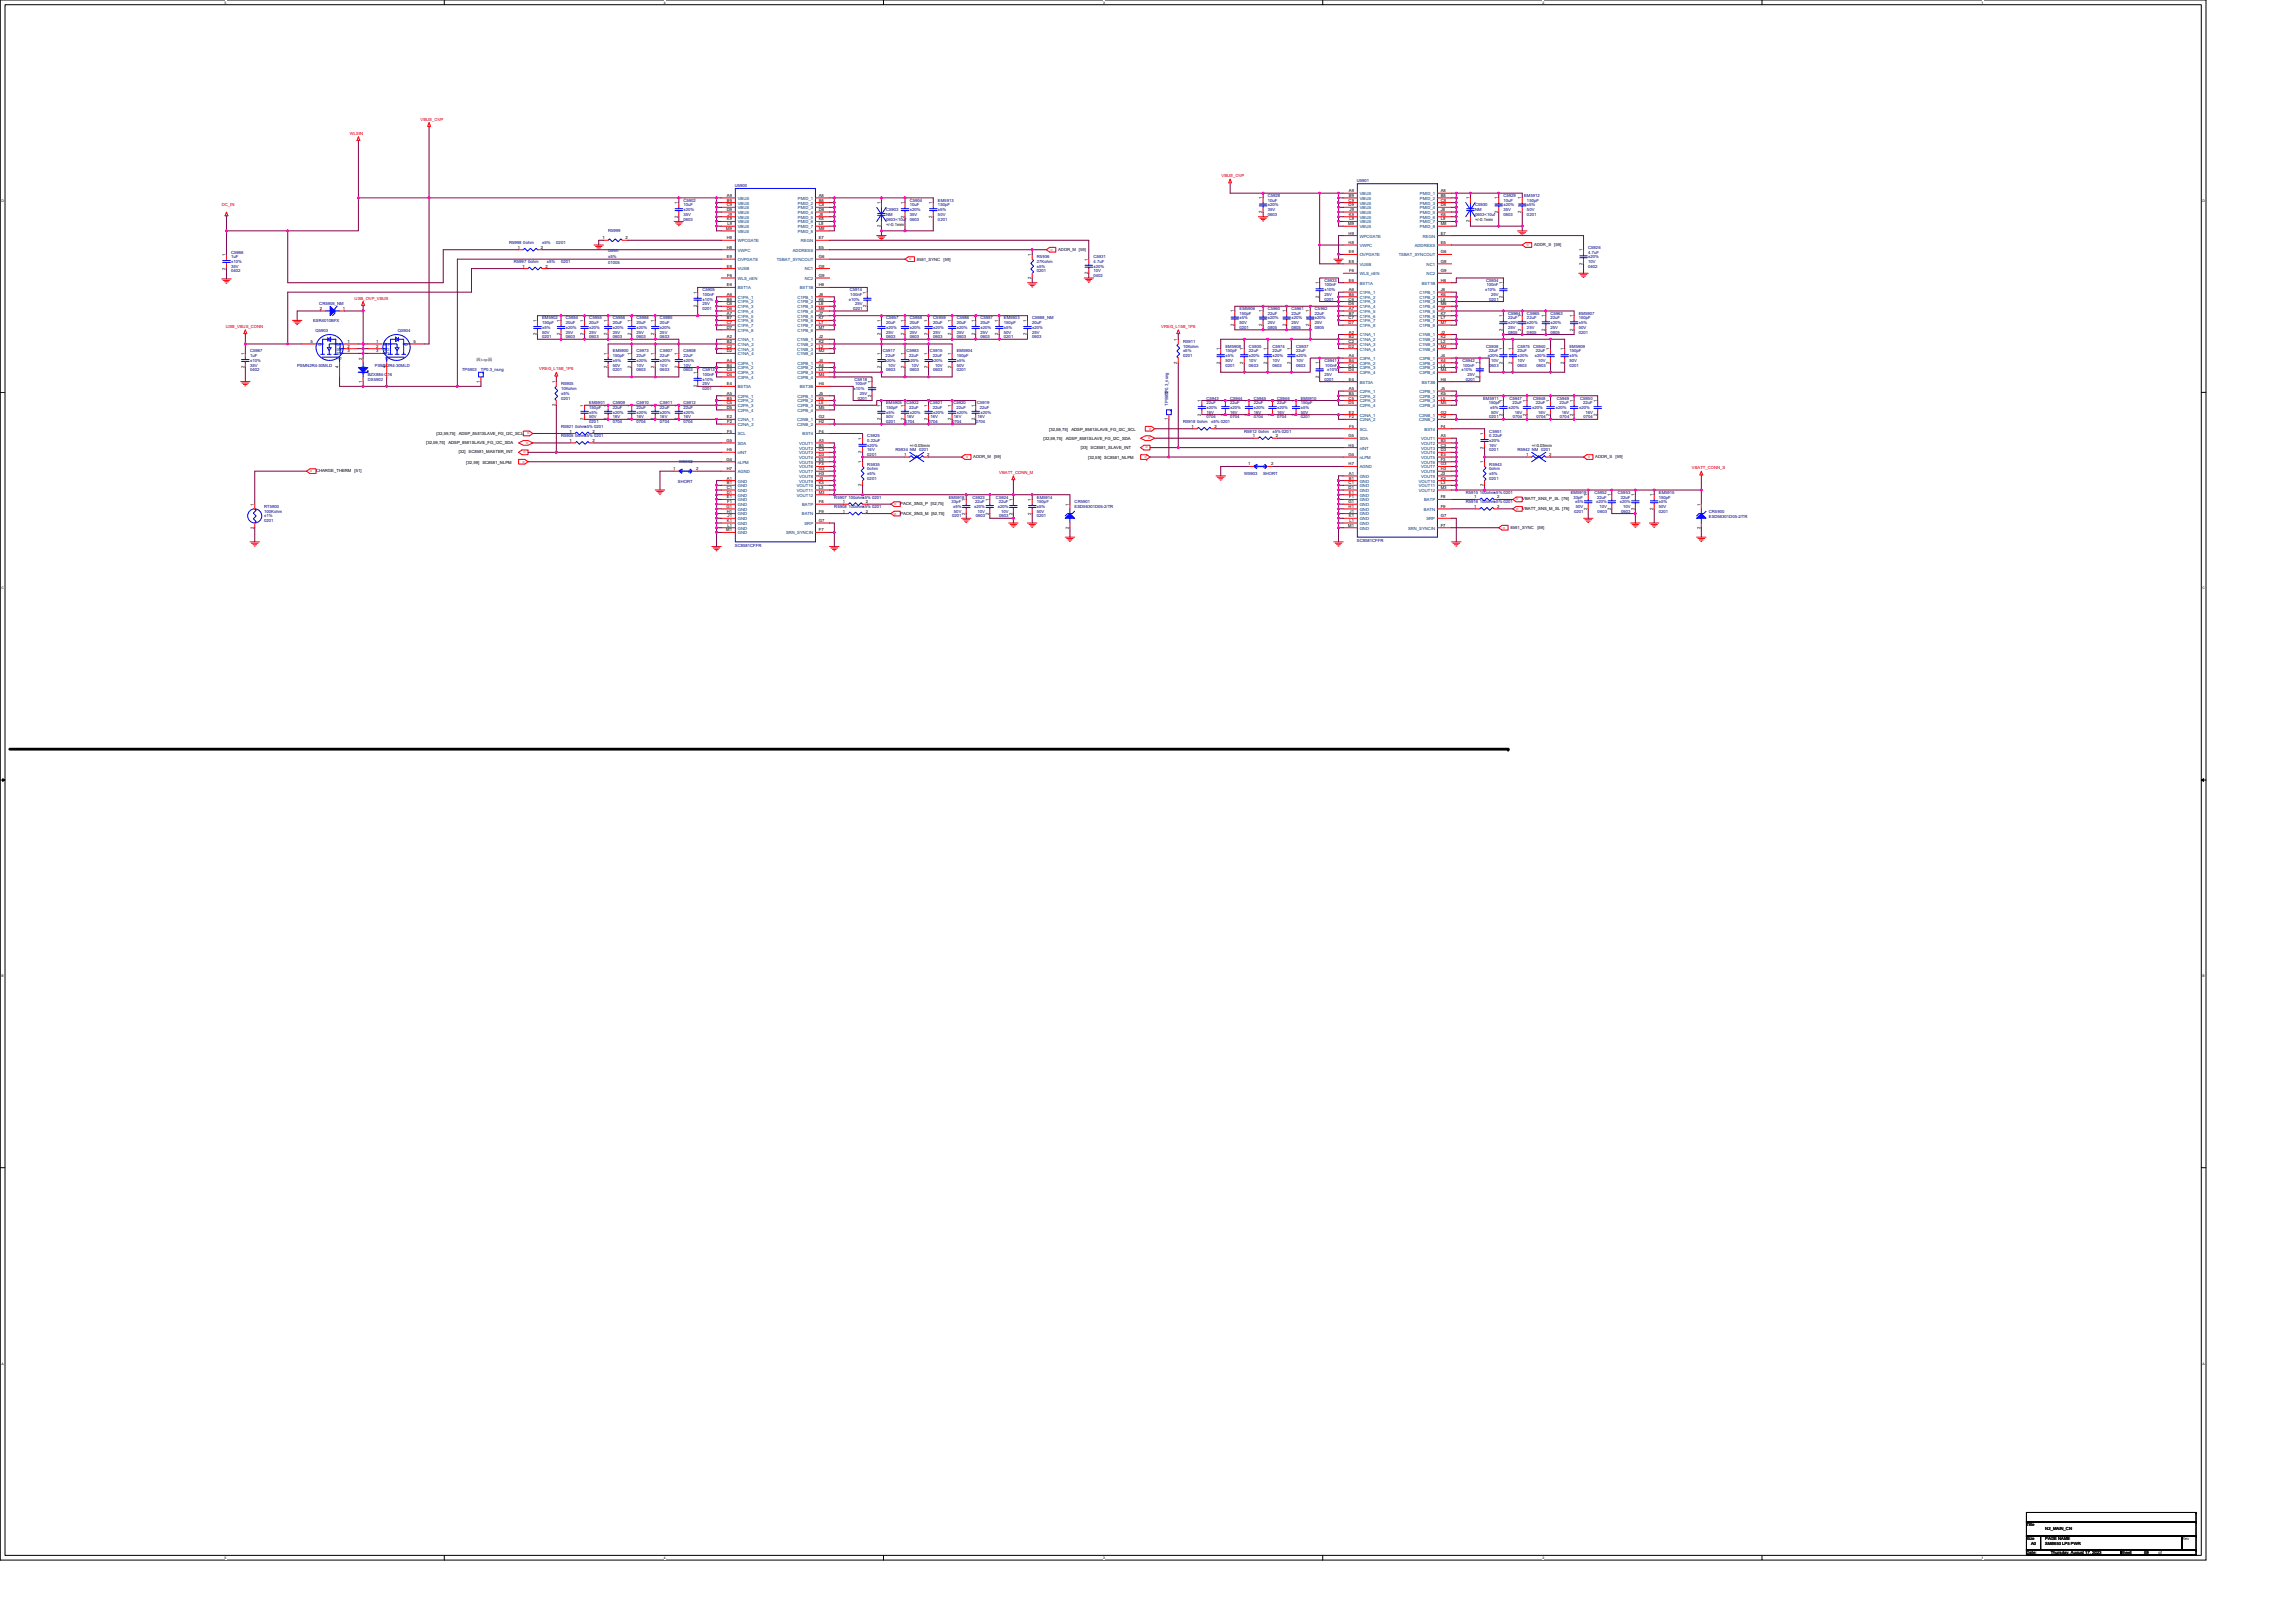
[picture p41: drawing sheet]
<svg xmlns="http://www.w3.org/2000/svg" width="297mm" height="210mm" viewBox="0 0 297 210" stroke-linecap="round" stroke-linejoin="round" font-family="sans-serif">
<defs><g id="words">
<g font-size=".5" fill="#f00">
<text x="45.3" y="17.4">WLSIN</text>
<text x="54.4" y="15.6">VBUS_OVP</text>
<text x="158" y="22.9">VBUS_OVP</text>
<text x="28.7" y="26.7">DC_IN</text>
<text x="117.9" y="33.4" transform="rotate(180 117.9 33.4)">o</text>
<text x="136.2" y="32.2" transform="rotate(180 136.2 32.2)">o</text>
<text x="197.8" y="31.5" transform="rotate(180 197.8 31.5)">o</text>
<text x="45.9" y="38.8">USB_OVP_VBUS</text>
<text x="29.2" y="42.4">USB_VBUS_CONN</text>
<text x="69.8" y="47.9">VREG_L15B_1P8</text>
<text x="150.2" y="42.4">VREG_L15B_1P8</text>
<text x="67.9" y="59.6" transform="rotate(180 67.9 59.6)">o</text>
<text x="68" y="58.4" transform="rotate(180 68 58.4)">o</text>
<text x="68.1" y="57.4">o</text>
<text x="68.5" y="55.9" transform="rotate(180 68.5 55.9)">o</text>
<text x="125.2" y="59" transform="rotate(180 125.2 59)">o</text>
<text x="148.4" y="59" transform="rotate(180 148.4 59)">o</text>
<text x="148.5" y="57.8" transform="rotate(180 148.5 57.8)">o</text>
<text x="148.5" y="56.8">o</text>
<text x="149" y="55.3" transform="rotate(180 149 55.3)">o</text>
<text x="205.7" y="59" transform="rotate(180 205.7 59)">o</text>
<text x="40.1" y="61.1">o</text>
<text x="115.7" y="65.4">o</text>
<text x="129.3" y="61.3">VBATT_CONN_M</text>
<text x="196.1" y="64.8">o</text>
<text x="196.1" y="66">o</text>
<text x="218.9" y="60.7">VBATT_CONN_S</text>
<text x="115.7" y="66.6">o</text>
<text x="194.7" y="68.1" transform="rotate(180 194.7 68.1)">o</text>
</g>
<g font-size=".5" fill="#000080">
<text x="175.5" y="23.6">U5901</text>
<text x="88.4" y="26.1">C5902</text>
<text x="88.4" y="26.7">10uF</text>
<text x="88.4" y="28.5">0603</text>
<text x="88.4" y="27.9">35V</text>
<text x="88.4" y="27.3">±20%</text>
<text x="95.1" y="24.2">U5900</text>
<text x="114.6" y="27.3">C5903</text>
<text x="114.6" y="27.9">NM</text>
<text x="114.6" y="28.5">0603&lt;10uf</text>
<text x="117.7" y="26.1">C5904</text>
<text x="117.7" y="26.7">10uF</text>
<text x="117.7" y="28.5">0603</text>
<text x="117.7" y="27.9">35V</text>
<text x="117.7" y="27.3">±20%</text>
<text x="121.3" y="26.1">EM5913</text>
<text x="121.3" y="26.7">150pF</text>
<text x="121.3" y="28.5">0201</text>
<text x="121.3" y="27.9">50V</text>
<text x="121.3" y="27.3">±5%</text>
<text x="164" y="25.5">C5928</text>
<text x="164" y="26.1">10uF</text>
<text x="164" y="27.9">0603</text>
<text x="164" y="27.3">35V</text>
<text x="164" y="26.7">±20%</text>
<text x="190.8" y="26.7">C5930</text>
<text x="190.8" y="27.3">NM</text>
<text x="190.8" y="27.9">0603&lt;10uf</text>
<text x="194.5" y="25.5">C5929</text>
<text x="194.5" y="26.1">10uF</text>
<text x="194.5" y="27.9">0603</text>
<text x="194.5" y="27.3">35V</text>
<text x="194.5" y="26.7">±20%</text>
<text x="197.2" y="25.5">EM5912</text>
<text x="197.5" y="26.1">150pF</text>
<text x="197.5" y="27.9">0201</text>
<text x="197.5" y="27.3">50V</text>
<text x="197.5" y="26.7">±5%</text>
<text x="29.9" y="32.8">C5966</text>
<text x="29.9" y="33.4">1uF</text>
<text x="29.9" y="35.2">0402</text>
<text x="29.9" y="34.6">35V</text>
<text x="29.9" y="34">±10%</text>
<text x="65.9" y="31.6">R5998 0ohm</text>
<text x="66.5" y="34">R5997 0ohm</text>
<text x="70.1" y="31.6">±5%</text>
<text x="70.8" y="34">±5%</text>
<text x="72" y="31.6">0201</text>
<text x="72.6" y="34">0201</text>
<text x="78.7" y="30.1">R5999</text>
<text x="78.7" y="32.6">0ohm</text>
<text x="78.7" y="33.3">±5%</text>
<text x="78.7" y="34.1">01005</text>
<text x="134.2" y="33.4">R5936</text>
<text x="134.2" y="34">27Kohm</text>
<text x="134.2" y="34.6">±5%</text>
<text x="134.2" y="35.2">0201</text>
<text x="141.5" y="33.4">C5931</text>
<text x="141.5" y="34">4.7uF</text>
<text x="141.5" y="35.8">0402</text>
<text x="141.5" y="35.2">10V</text>
<text x="141.5" y="34.6">±20%</text>
<text x="205.5" y="32.2">C5926</text>
<text x="205.5" y="32.8">4.7uF</text>
<text x="205.5" y="34.6">0402</text>
<text x="205.5" y="34">10V</text>
<text x="205.5" y="33.4">±20%</text>
<text x="40.5" y="41.7">ESR4010BFX</text>
<text x="41.3" y="39.5">CR5906_NM</text>
<text x="70.1" y="41.3">EM5902</text>
<text x="70.1" y="41.9">150pF</text>
<text x="73.2" y="41.3">C5954</text>
<text x="73.2" y="41.9">20uF</text>
<text x="76.2" y="41.3">C5955</text>
<text x="76.2" y="41.9">20uF</text>
<text x="79.3" y="41.3">C5956</text>
<text x="79.3" y="41.9">20uF</text>
<text x="82.3" y="41.3">C5984</text>
<text x="82.3" y="41.9">20uF</text>
<text x="85.4" y="41.3">C5985</text>
<text x="85.4" y="41.9">20uF</text>
<text x="90.9" y="37.7">C5905</text>
<text x="90.9" y="38.3">100nF</text>
<text x="90.9" y="40.1">0201</text>
<text x="90.9" y="39.5">25V</text>
<text x="90.9" y="38.9">±10%</text>
<text x="109.8" y="38.9">±10%</text>
<text x="110" y="37.7">C5914</text>
<text x="110" y="38.3">100nF</text>
<text x="110.4" y="40.1">0201</text>
<text x="110.6" y="39.5">25V</text>
<text x="114.6" y="41.3">C5957</text>
<text x="114.6" y="41.9">20uF</text>
<text x="117.7" y="41.3">C5958</text>
<text x="117.7" y="41.9">20uF</text>
<text x="120.7" y="41.3">C5959</text>
<text x="120.7" y="41.9">20uF</text>
<text x="123.8" y="41.3">C5986</text>
<text x="123.8" y="41.9">20uF</text>
<text x="126.8" y="41.3">C5987</text>
<text x="126.8" y="41.9">20uF</text>
<text x="129.9" y="41.3">EM5903</text>
<text x="129.9" y="41.9">150pF</text>
<text x="133.5" y="41.3">C5988_NM</text>
<text x="133.5" y="41.9">20uF</text>
<text x="160.4" y="40.1">EM5906</text>
<text x="160.4" y="40.7">150pF</text>
<text x="160.4" y="41.9">50V</text>
<text x="160.4" y="41.3">±5%</text>
<text x="164" y="40.1">C5960</text>
<text x="164" y="40.7">22uF</text>
<text x="164" y="41.9">25V</text>
<text x="164" y="41.3">±20%</text>
<text x="167.1" y="40.1">C5961</text>
<text x="167.1" y="40.7">22uF</text>
<text x="167.1" y="41.9">25V</text>
<text x="167.1" y="41.3">±20%</text>
<text x="170.1" y="40.1">C5962</text>
<text x="170.1" y="40.7">22uF</text>
<text x="170.1" y="41.9">25V</text>
<text x="170.1" y="41.3">±20%</text>
<text x="171.3" y="36.5">C5933</text>
<text x="171.3" y="37.1">100nF</text>
<text x="171.3" y="38.9">0201</text>
<text x="171.3" y="38.3">25V</text>
<text x="171.3" y="37.7">±10%</text>
<text x="192.1" y="37.7">±10%</text>
<text x="192.2" y="36.5">C5934</text>
<text x="192.3" y="37.1">100nF</text>
<text x="192.7" y="38.9">0201</text>
<text x="192.9" y="38.3">25V</text>
<text x="195.1" y="40.7">C5964</text>
<text x="195.1" y="41.3">22uF</text>
<text x="195.1" y="41.9">±20%</text>
<text x="197.5" y="40.7">C5965</text>
<text x="197.5" y="41.3">22uF</text>
<text x="197.5" y="41.9">±20%</text>
<text x="200.6" y="40.7">C5963</text>
<text x="200.6" y="41.3">22uF</text>
<text x="200.6" y="41.9">±20%</text>
<text x="204.3" y="40.7">EM5907</text>
<text x="204.3" y="41.3">150pF</text>
<text x="204.3" y="41.9">±5%</text>
<text x="32.3" y="45.6">C5967</text>
<text x="32.3" y="46.2">1uF</text>
<text x="32.3" y="47.4">35V</text>
<text x="32.3" y="46.8">±10%</text>
<text x="38.4" y="47.4">PSMN2R4-30MLD</text>
<text x="40.8" y="42.9">Q5903</text>
<text x="48.5" y="47.4">PSMN2R4-30MLD</text>
<text x="51.5" y="42.9">Q5904</text>
<text x="70.1" y="43.8">0201</text>
<text x="70.1" y="43.2">50V</text>
<text x="70.1" y="42.6">±5%</text>
<text x="73.2" y="43.8">0603</text>
<text x="73.2" y="43.2">25V</text>
<text x="73.2" y="42.6">±20%</text>
<text x="76.2" y="43.8">0603</text>
<text x="76.2" y="43.2">25V</text>
<text x="76.2" y="42.6">±20%</text>
<text x="79.3" y="45.6">EM5900</text>
<text x="79.3" y="46.2">150pF</text>
<text x="79.3" y="47.4">50V</text>
<text x="79.3" y="46.8">±5%</text>
<text x="79.3" y="43.8">0603</text>
<text x="79.3" y="43.2">25V</text>
<text x="79.3" y="42.6">±20%</text>
<text x="82.3" y="43.8">0603</text>
<text x="82.3" y="43.2">25V</text>
<text x="82.3" y="42.6">±20%</text>
<text x="82.3" y="45.6">C5973</text>
<text x="82.3" y="46.2">22uF</text>
<text x="82.3" y="47.4">10V</text>
<text x="82.3" y="46.8">±20%</text>
<text x="85.4" y="45.6">C5907</text>
<text x="85.4" y="46.2">22uF</text>
<text x="85.4" y="47.4">10V</text>
<text x="85.4" y="46.8">±20%</text>
<text x="85.4" y="43.8">0603</text>
<text x="85.4" y="43.2">25V</text>
<text x="85.4" y="42.6">±20%</text>
<text x="88.4" y="45.6">C5908</text>
<text x="88.4" y="46.2">22uF</text>
<text x="88.4" y="47.4">10V</text>
<text x="88.4" y="46.8">±20%</text>
<text x="114.2" y="45.6">C5917</text>
<text x="114.5" y="46.8">±20%</text>
<text x="114.6" y="46.2">22uF</text>
<text x="114.6" y="43.8">0603</text>
<text x="114.6" y="43.2">25V</text>
<text x="114.6" y="42.6">±20%</text>
<text x="114.9" y="47.4">10V</text>
<text x="117.3" y="45.6">C5983</text>
<text x="117.5" y="46.8">±20%</text>
<text x="117.6" y="46.2">22uF</text>
<text x="117.7" y="43.8">0603</text>
<text x="117.7" y="43.2">25V</text>
<text x="117.7" y="42.6">±20%</text>
<text x="117.9" y="47.4">10V</text>
<text x="120.3" y="45.6">C5915</text>
<text x="120.6" y="46.8">±20%</text>
<text x="120.7" y="46.2">22uF</text>
<text x="120.7" y="43.8">0603</text>
<text x="120.7" y="43.2">25V</text>
<text x="120.7" y="42.6">±20%</text>
<text x="121" y="47.4">10V</text>
<text x="123.8" y="43.8">0603</text>
<text x="123.8" y="43.2">25V</text>
<text x="123.8" y="42.6">±20%</text>
<text x="123.8" y="45.6">EM5904</text>
<text x="123.8" y="46.2">150pF</text>
<text x="123.8" y="47.4">50V</text>
<text x="123.8" y="46.8">±5%</text>
<text x="126.8" y="43.8">0603</text>
<text x="126.8" y="43.2">25V</text>
<text x="126.8" y="42.6">±20%</text>
<text x="129.9" y="43.8">0201</text>
<text x="129.9" y="43.2">50V</text>
<text x="129.9" y="42.6">±5%</text>
<text x="133.5" y="43.8">0603</text>
<text x="133.5" y="43.2">25V</text>
<text x="133.5" y="42.6">±20%</text>
<text x="153" y="44.4">R5911</text>
<text x="153" y="45">10Kohm</text>
<text x="153" y="45.6">±5%</text>
<text x="153" y="46.2">0201</text>
<text x="158.5" y="45">EM5908</text>
<text x="158.5" y="45.6">150pF</text>
<text x="158.5" y="47.4">0201</text>
<text x="158.5" y="46.8">50V</text>
<text x="158.5" y="46.2">±5%</text>
<text x="160.4" y="42.6">0201</text>
<text x="161.6" y="45">C5935</text>
<text x="161.6" y="45.6">22uF</text>
<text x="161.6" y="47.4">0603</text>
<text x="161.6" y="46.8">10V</text>
<text x="161.6" y="46.2">±20%</text>
<text x="164" y="42.6">0805</text>
<text x="164.6" y="45">C5974</text>
<text x="164.6" y="45.6">22uF</text>
<text x="164.6" y="47.4">0603</text>
<text x="164.6" y="46.8">10V</text>
<text x="164.6" y="46.2">±20%</text>
<text x="167.1" y="42.6">0805</text>
<text x="167.7" y="45">C5937</text>
<text x="167.7" y="45.6">22uF</text>
<text x="167.7" y="47.4">0603</text>
<text x="167.7" y="46.8">10V</text>
<text x="167.7" y="46.2">±20%</text>
<text x="170.1" y="42.6">0805</text>
<text x="171.3" y="46.8">C5941</text>
<text x="171.5" y="47.4">100nF</text>
<text x="189.2" y="46.8">C5942</text>
<text x="189.3" y="47.4">100nF</text>
<text x="192.2" y="45">C5938</text>
<text x="192.5" y="46.2">±20%</text>
<text x="192.6" y="45.6">22uF</text>
<text x="192.7" y="47.4">0603</text>
<text x="192.9" y="46.8">10V</text>
<text x="195.1" y="43.2">0805</text>
<text x="195.1" y="42.6">25V</text>
<text x="196.3" y="45">C5975</text>
<text x="196.3" y="45.6">22uF</text>
<text x="196.3" y="47.4">0603</text>
<text x="196.3" y="46.8">10V</text>
<text x="196.3" y="46.2">±20%</text>
<text x="197.5" y="43.2">0805</text>
<text x="197.5" y="42.6">25V</text>
<text x="198.3" y="45">C5940</text>
<text x="198.6" y="46.2">±20%</text>
<text x="198.7" y="45.6">22uF</text>
<text x="198.8" y="47.4">0603</text>
<text x="199" y="46.8">10V</text>
<text x="200.6" y="43.2">0805</text>
<text x="200.6" y="42.6">25V</text>
<text x="203" y="45">EM5909</text>
<text x="203" y="45.6">150pF</text>
<text x="203" y="47.4">0201</text>
<text x="203" y="46.8">50V</text>
<text x="203" y="46.2">±5%</text>
<text x="204.3" y="43.2">0201</text>
<text x="204.3" y="42.6">50V</text>
<text x="32.3" y="48">0402</text>
<text x="47.6" y="49.3">DS5902</text>
<text x="47.6" y="48.6">BZX884-C16</text>
<text x="59.8" y="48">TP5903</text>
<text x="62.2" y="48">TP0.3_nsng</text>
<text x="72.6" y="49.9">R5905</text>
<text x="72.6" y="50.5">10Kohm</text>
<text x="72.6" y="51.1">±5%</text>
<text x="72.6" y="51.7">0201</text>
<text x="76.2" y="52.3">EM5901</text>
<text x="76.2" y="52.9">150pF</text>
<text x="76.2" y="53.5">±5%</text>
<text x="79.3" y="52.3">C5909</text>
<text x="79.3" y="52.9">22uF</text>
<text x="79.3" y="53.5">±20%</text>
<text x="79.3" y="48">0201</text>
<text x="82.3" y="52.3">C5910</text>
<text x="82.3" y="52.9">22uF</text>
<text x="82.3" y="53.5">±20%</text>
<text x="82.3" y="48">0603</text>
<text x="85.4" y="48">0603</text>
<text x="85.4" y="52.3">C5911</text>
<text x="85.4" y="52.9">22uF</text>
<text x="85.4" y="53.5">±20%</text>
<text x="88.4" y="52.3">C5912</text>
<text x="88.4" y="52.9">22uF</text>
<text x="88.4" y="53.5">±20%</text>
<text x="88.4" y="48">0603</text>
<text x="90.9" y="48">C5913</text>
<text x="90.9" y="48.6">100nF</text>
<text x="90.9" y="50.5">0201</text>
<text x="90.9" y="49.9">25V</text>
<text x="90.9" y="49.3">±10%</text>
<text x="110.4" y="50.5">±10%</text>
<text x="110.6" y="49.3">C5918</text>
<text x="110.6" y="49.9">100nF</text>
<text x="111" y="51.7">0201</text>
<text x="111.2" y="51.1">25V</text>
<text x="114.6" y="48">0603</text>
<text x="114.6" y="52.3">EM5905</text>
<text x="114.6" y="52.9">150pF</text>
<text x="114.6" y="53.5">±5%</text>
<text x="117.3" y="52.3">C5922</text>
<text x="117.6" y="52.9">22uF</text>
<text x="117.7" y="53.5">±20%</text>
<text x="117.7" y="48">0603</text>
<text x="120.3" y="52.3">C5921</text>
<text x="120.7" y="52.9">22uF</text>
<text x="120.7" y="53.5">±20%</text>
<text x="120.7" y="48">0603</text>
<text x="123.4" y="52.3">C5920</text>
<text x="123.7" y="52.9">22uF</text>
<text x="123.8" y="53.5">±20%</text>
<text x="123.8" y="48">0201</text>
<text x="126.4" y="52.3">C5919</text>
<text x="126.8" y="52.9">22uF</text>
<text x="126.8" y="53.5">±20%</text>
<text x="151.1" y="52.5" transform="rotate(-90 151.1 52.5)">TP5902</text>
<text x="151.1" y="51.1" transform="rotate(-90 151.1 51.1)">TP0.3_nsng</text>
<text x="156.1" y="51.7">C5943</text>
<text x="156.1" y="52.3">22uF</text>
<text x="156.1" y="53.5">16V</text>
<text x="156.1" y="52.9">±20%</text>
<text x="159.1" y="51.7">C5944</text>
<text x="159.1" y="52.3">22uF</text>
<text x="159.1" y="53.5">16V</text>
<text x="159.1" y="52.9">±20%</text>
<text x="162.2" y="51.7">C5945</text>
<text x="162.2" y="52.3">22uF</text>
<text x="162.2" y="53.5">16V</text>
<text x="162.2" y="52.9">±20%</text>
<text x="165.2" y="51.7">C5946</text>
<text x="165.2" y="52.3">22uF</text>
<text x="165.2" y="53.5">16V</text>
<text x="165.2" y="52.9">±20%</text>
<text x="168.3" y="51.7">EM5910</text>
<text x="168.3" y="52.3">150pF</text>
<text x="168.3" y="53.5">50V</text>
<text x="168.3" y="52.9">±5%</text>
<text x="171.3" y="49.3">0201</text>
<text x="171.3" y="48.6">25V</text>
<text x="171.7" y="48">±10%</text>
<text x="189.1" y="48">±10%</text>
<text x="189.6" y="49.3">0201</text>
<text x="189.9" y="48.6">25V</text>
<text x="191.9" y="51.7">EM5911</text>
<text x="192.6" y="52.3">150pF</text>
<text x="192.8" y="52.9">±5%</text>
<text x="192.9" y="53.5">50V</text>
<text x="195.2" y="52.9">±20%</text>
<text x="195.3" y="51.7">C5947</text>
<text x="195.7" y="52.3">22uF</text>
<text x="196" y="53.5">16V</text>
<text x="198.2" y="52.9">±20%</text>
<text x="198.3" y="51.7">C5948</text>
<text x="198.7" y="52.3">22uF</text>
<text x="199" y="53.5">16V</text>
<text x="201.3" y="52.9">±20%</text>
<text x="201.4" y="51.7">C5949</text>
<text x="201.8" y="52.3">22uF</text>
<text x="202.1" y="53.5">16V</text>
<text x="204.3" y="52.9">±20%</text>
<text x="204.4" y="51.7">C5950</text>
<text x="204.8" y="52.3">22uF</text>
<text x="205.1" y="53.5">16V</text>
<text x="72.6" y="55.4">R5921 0ohm±5% 0201</text>
<text x="72.6" y="56.6">R5906 0ohm±5% 0201</text>
<text x="76.2" y="54.7">0201</text>
<text x="76.2" y="54.1">50V</text>
<text x="79.3" y="54.7">0704</text>
<text x="79.3" y="54.1">16V</text>
<text x="82.3" y="54.7">0704</text>
<text x="82.3" y="54.1">16V</text>
<text x="85.4" y="54.7">0704</text>
<text x="85.4" y="54.1">16V</text>
<text x="87.9" y="59.9">W5902</text>
<text x="88.4" y="54.7">0704</text>
<text x="88.4" y="54.1">16V</text>
<text x="112.2" y="56.6">C5925</text>
<text x="112.2" y="57.2">0.22uF</text>
<text x="112.2" y="59">0201</text>
<text x="112.2" y="58.4">16V</text>
<text x="112.2" y="57.8">±20%</text>
<text x="114.6" y="54.7">0201</text>
<text x="114.6" y="54.1">50V</text>
<text x="115.9" y="58.4">R5934 NM 0201</text>
<text x="117.1" y="54.7">0704</text>
<text x="117.3" y="54.1">16V</text>
<text x="120.1" y="54.7">0704</text>
<text x="120.4" y="54.1">16V</text>
<text x="123.2" y="54.7">0704</text>
<text x="123.4" y="54.1">16V</text>
<text x="126.2" y="54.7">0704</text>
<text x="126.5" y="54.1">16V</text>
<text x="153" y="54.7">R5918 0ohm</text>
<text x="156.1" y="54.1">0704</text>
<text x="156.7" y="54.7">±5% 0201</text>
<text x="159.1" y="54.1">0704</text>
<text x="161" y="56">R5912 0ohm</text>
<text x="162.2" y="54.1">0704</text>
<text x="164.6" y="56">±5% 0201</text>
<text x="165.2" y="54.1">0704</text>
<text x="168.3" y="54.1">0201</text>
<text x="192.7" y="54.1">0201</text>
<text x="192.7" y="56">C5951</text>
<text x="192.7" y="56.6">0.22uF</text>
<text x="192.7" y="58.4">0201</text>
<text x="192.7" y="57.8">16V</text>
<text x="192.7" y="57.2">±20%</text>
<text x="195.7" y="54.1">0704</text>
<text x="196.3" y="58.4">R5942 NM 0201</text>
<text x="198.8" y="54.1">0704</text>
<text x="201.8" y="54.1">0704</text>
<text x="204.9" y="54.1">0704</text>
<text x="34.2" y="65.7">RT5900</text>
<text x="87.7" y="62.4">SHORT</text>
<text x="107.9" y="65.7">R5908 100ohm±5% 0201</text>
<text x="107.9" y="64.5">R5907 100ohm±5% 0201</text>
<text x="112.2" y="60.2">R5935</text>
<text x="112.2" y="60.8">0ohm</text>
<text x="112.2" y="61.4">±5%</text>
<text x="112.2" y="62.1">0201</text>
<text x="122.8" y="64.5">EM5918</text>
<text x="123.1" y="65.1">33pF</text>
<text x="123.3" y="65.7">±5%</text>
<text x="125.8" y="64.5">C5923</text>
<text x="126" y="65.7">±20%</text>
<text x="126.2" y="65.1">22uF</text>
<text x="128.8" y="64.5">C5924</text>
<text x="129.1" y="65.7">±20%</text>
<text x="129.2" y="65.1">22uF</text>
<text x="134.2" y="64.5">EM5914</text>
<text x="134.2" y="65.1">150pF</text>
<text x="134.2" y="65.7">±5%</text>
<text x="139" y="65.1">CR5901</text>
<text x="139" y="65.7">ESD56301D05-2/TR</text>
<text x="161" y="61.4">W5903</text>
<text x="163.4" y="61.4">SHORT</text>
<text x="189.6" y="65.1">R5916 100ohm±5% 0201</text>
<text x="189.6" y="63.9">R5915 100ohm±5% 0201</text>
<text x="192.7" y="60.2">R5943</text>
<text x="192.7" y="60.8">0ohm</text>
<text x="192.7" y="61.4">±5%</text>
<text x="192.7" y="62.1">0201</text>
<text x="203.2" y="63.9">EM5919</text>
<text x="203.6" y="64.5">33pF</text>
<text x="203.8" y="65.1">±5%</text>
<text x="203.9" y="65.7">50V</text>
<text x="206.3" y="63.9">C5952</text>
<text x="206.5" y="65.1">±20%</text>
<text x="206.6" y="64.5">22uF</text>
<text x="206.9" y="65.7">10V</text>
<text x="209.3" y="63.9">C5953</text>
<text x="209.6" y="65.1">±20%</text>
<text x="209.7" y="64.5">22uF</text>
<text x="210" y="65.7">10V</text>
<text x="214.6" y="63.9">EM5915</text>
<text x="214.6" y="64.5">150pF</text>
<text x="214.6" y="65.7">50V</text>
<text x="214.6" y="65.1">±5%</text>
<text x="34.2" y="66.3">100Kohm</text>
<text x="34.2" y="66.9">±1%</text>
<text x="34.2" y="67.5">0201</text>
<text x="95.1" y="70.8">SC8581CFFR</text>
<text x="123.2" y="66.9">0201</text>
<text x="123.4" y="66.3">50V</text>
<text x="126.2" y="66.9">0603</text>
<text x="126.5" y="66.3">10V</text>
<text x="129.3" y="66.9">0603</text>
<text x="129.5" y="66.3">10V</text>
<text x="134.2" y="66.9">0201</text>
<text x="134.2" y="66.3">50V</text>
<text x="175.5" y="70.2">SC8581CFFR</text>
<text x="203.6" y="66.3">0201</text>
<text x="206.7" y="66.3">0603</text>
<text x="209.7" y="66.3">0603</text>
<text x="214.6" y="66.3">0201</text>
<text x="221.1" y="66.3">CR5900</text>
<text x="221.1" y="67.1">ESD56301D05-2/TR</text>
</g>
<g font-size=".5">
<text x="87.7" y="28.2" transform="rotate(-90 87.7 28.2)">2</text>
<text x="87.7" y="26.4" transform="rotate(-90 87.7 26.4)">1</text>
<text x="94" y="29.7">M9</text>
<text x="94" y="26.7">C9</text>
<text x="94" y="27.3">D9</text>
<text x="94" y="25.5">A9</text>
<text x="94" y="26.1">B9</text>
<text x="94" y="28.5">K9</text>
<text x="94.1" y="29.1">L9</text>
<text x="94.1" y="27.9">J9</text>
<text x="105.9" y="25.5">A8</text>
<text x="105.9" y="26.1">B8</text>
<text x="105.9" y="26.7">C8</text>
<text x="105.9" y="27.3">D8</text>
<text x="105.9" y="27.9">J8</text>
<text x="105.9" y="28.5">K8</text>
<text x="105.9" y="29.1">L8</text>
<text x="105.9" y="29.7">M8</text>
<text x="113.9" y="29.4" transform="rotate(-90 113.9 29.4)">2</text>
<text x="113.9" y="26.4" transform="rotate(-90 113.9 26.4)">1</text>
<text x="114.6" y="29.3">+/-0.1mm</text>
<text x="117" y="28.2" transform="rotate(-90 117 28.2)">2</text>
<text x="117" y="26.4" transform="rotate(-90 117 26.4)">1</text>
<text x="120.6" y="28.2" transform="rotate(-90 120.6 28.2)">2</text>
<text x="120.6" y="26.4" transform="rotate(-90 120.6 26.4)">1</text>
<text x="163.3" y="27.6" transform="rotate(-90 163.3 27.6)">2</text>
<text x="163.3" y="25.8" transform="rotate(-90 163.3 25.8)">1</text>
<text x="174.4" y="29.1">M9</text>
<text x="174.5" y="26.1">C9</text>
<text x="174.5" y="26.7">D9</text>
<text x="174.5" y="24.9">A9</text>
<text x="174.5" y="25.5">B9</text>
<text x="174.5" y="27.9">K9</text>
<text x="174.6" y="28.5">L9</text>
<text x="174.6" y="27.3">J9</text>
<text x="186.4" y="24.9">A8</text>
<text x="186.4" y="25.5">B8</text>
<text x="186.4" y="26.1">C8</text>
<text x="186.4" y="26.7">D8</text>
<text x="186.4" y="27.3">J8</text>
<text x="186.4" y="27.9">K8</text>
<text x="186.4" y="28.5">L8</text>
<text x="186.4" y="29.1">M8</text>
<text x="190.1" y="28.8" transform="rotate(-90 190.1 28.8)">2</text>
<text x="190.1" y="25.8" transform="rotate(-90 190.1 25.8)">1</text>
<text x="190.8" y="28.7">+/-0.1mm</text>
<text x="193.8" y="27.6" transform="rotate(-90 193.8 27.6)">2</text>
<text x="193.8" y="25.8" transform="rotate(-90 193.8 25.8)">1</text>
<text x="196.8" y="27.6" transform="rotate(-90 196.8 27.6)">2</text>
<text x="196.8" y="25.8" transform="rotate(-90 196.8 25.8)">1</text>
<text x="29.2" y="34.9" transform="rotate(-90 29.2 34.9)">2</text>
<text x="29.2" y="33.1" transform="rotate(-90 29.2 33.1)">1</text>
<text x="67" y="32.2">1</text>
<text x="67.6" y="34.6">1</text>
<text x="70" y="32.2">2</text>
<text x="70.6" y="34.6">2</text>
<text x="77.9" y="31">1</text>
<text x="80.9" y="31">2</text>
<text x="94" y="32.2">H8</text>
<text x="94" y="31">H9</text>
<text x="94" y="33.4">E9</text>
<text x="94" y="34.6">E8</text>
<text x="94.1" y="35.8">F6</text>
<text x="105.9" y="31">E7</text>
<text x="105.9" y="32.2">E5</text>
<text x="105.9" y="33.4">G6</text>
<text x="105.9" y="34.6">G8</text>
<text x="105.9" y="35.8">G9</text>
<text x="133.4" y="33.1" transform="rotate(-90 133.4 33.1)">1</text>
<text x="140.7" y="35.5" transform="rotate(-90 140.7 35.5)">2</text>
<text x="140.7" y="33.7" transform="rotate(-90 140.7 33.7)">1</text>
<text x="174.5" y="31.6">H8</text>
<text x="174.5" y="30.4">H9</text>
<text x="174.5" y="32.8">E9</text>
<text x="174.5" y="34">E8</text>
<text x="174.5" y="35.2">F6</text>
<text x="186.4" y="30.4">E7</text>
<text x="186.4" y="31.6">E5</text>
<text x="186.4" y="32.8">G6</text>
<text x="186.4" y="34">G8</text>
<text x="186.4" y="35.2">G9</text>
<text x="204.7" y="34.3" transform="rotate(-90 204.7 34.3)">2</text>
<text x="204.7" y="32.5" transform="rotate(-90 204.7 32.5)">1</text>
<text x="41.4" y="40.1">2</text>
<text x="44.4" y="40.1">1</text>
<text x="69.4" y="41.6" transform="rotate(-90 69.4 41.6)">1</text>
<text x="72.5" y="41.6" transform="rotate(-90 72.5 41.6)">1</text>
<text x="75.5" y="41.6" transform="rotate(-90 75.5 41.6)">1</text>
<text x="78.6" y="41.6" transform="rotate(-90 78.6 41.6)">1</text>
<text x="81.6" y="41.6" transform="rotate(-90 81.6 41.6)">1</text>
<text x="84.6" y="41.6" transform="rotate(-90 84.6 41.6)">1</text>
<text x="90.1" y="39.7" transform="rotate(-90 90.1 39.7)">2</text>
<text x="90.1" y="38" transform="rotate(-90 90.1 38)">1</text>
<text x="94" y="39.5">C6</text>
<text x="94" y="40.1">D6</text>
<text x="94" y="41.9">C7</text>
<text x="94" y="37.1">E6</text>
<text x="94" y="38.3">A6</text>
<text x="94" y="38.9">B6</text>
<text x="94" y="40.7">A7</text>
<text x="94" y="41.3">B7</text>
<text x="105.9" y="37.1">H6</text>
<text x="105.9" y="38.3">J6</text>
<text x="105.9" y="38.9">K6</text>
<text x="105.9" y="39.5">L6</text>
<text x="105.9" y="40.1">M6</text>
<text x="105.9" y="40.7">J7</text>
<text x="105.9" y="41.3">K7</text>
<text x="105.9" y="41.9">L7</text>
<text x="112.1" y="39.7" transform="rotate(-90 112.1 39.7)">2</text>
<text x="112.1" y="38" transform="rotate(-90 112.1 38)">1</text>
<text x="113.9" y="41.6" transform="rotate(-90 113.9 41.6)">1</text>
<text x="117" y="41.6" transform="rotate(-90 117 41.6)">1</text>
<text x="120" y="41.6" transform="rotate(-90 120 41.6)">1</text>
<text x="123.1" y="41.6" transform="rotate(-90 123.1 41.6)">1</text>
<text x="126.1" y="41.6" transform="rotate(-90 126.1 41.6)">1</text>
<text x="129.1" y="41.6" transform="rotate(-90 129.1 41.6)">1</text>
<text x="132.8" y="41.6" transform="rotate(-90 132.8 41.6)">1</text>
<text x="133.4" y="36.1" transform="rotate(-90 133.4 36.1)">2</text>
<text x="159.6" y="40.4" transform="rotate(-90 159.6 40.4)">1</text>
<text x="163.3" y="40.4" transform="rotate(-90 163.3 40.4)">1</text>
<text x="166.3" y="40.4" transform="rotate(-90 166.3 40.4)">1</text>
<text x="169.4" y="40.4" transform="rotate(-90 169.4 40.4)">1</text>
<text x="170.6" y="38.5" transform="rotate(-90 170.6 38.5)">2</text>
<text x="170.6" y="36.8" transform="rotate(-90 170.6 36.8)">1</text>
<text x="174.5" y="38.9">C6</text>
<text x="174.5" y="39.5">D6</text>
<text x="174.5" y="41.3">C7</text>
<text x="174.5" y="41.9">D7</text>
<text x="174.5" y="36.4">E6</text>
<text x="174.5" y="37.7">A6</text>
<text x="174.5" y="38.3">B6</text>
<text x="174.5" y="40.1">A7</text>
<text x="174.5" y="40.7">B7</text>
<text x="186.4" y="36.4">H6</text>
<text x="186.4" y="37.7">J6</text>
<text x="186.4" y="38.3">K6</text>
<text x="186.4" y="38.9">L6</text>
<text x="186.4" y="39.5">M6</text>
<text x="186.4" y="40.1">J7</text>
<text x="186.4" y="40.7">K7</text>
<text x="186.4" y="41.3">L7</text>
<text x="186.4" y="41.9">M7</text>
<text x="194.4" y="41" transform="rotate(-90 194.4 41)">1</text>
<text x="194.4" y="38.5" transform="rotate(-90 194.4 38.5)">2</text>
<text x="194.4" y="36.8" transform="rotate(-90 194.4 36.8)">1</text>
<text x="196.8" y="41" transform="rotate(-90 196.8 41)">1</text>
<text x="199.9" y="41" transform="rotate(-90 199.9 41)">1</text>
<text x="203.5" y="41" transform="rotate(-90 203.5 41)">1</text>
<text x="31.6" y="47.7" transform="rotate(-90 31.6 47.7)">2</text>
<text x="31.6" y="45.9" transform="rotate(-90 31.6 45.9)">1</text>
<text x="40.2" y="44.4">5</text>
<text x="43.8" y="47.7" transform="rotate(-90 43.8 47.7)">4</text>
<text x="45" y="44.4">1</text>
<text x="45" y="45">2</text>
<text x="45" y="45.6">3</text>
<text x="46.9" y="46.5" transform="rotate(-90 46.9 46.5)">2</text>
<text x="48.7" y="44.4">1</text>
<text x="48.7" y="45">2</text>
<text x="48.7" y="45.6">3</text>
<text x="49.9" y="47.7" transform="rotate(-90 49.9 47.7)">4</text>
<text x="53.5" y="44.4">5</text>
<text x="61.6" y="46.8">放top面</text>
<text x="69.4" y="43.4" transform="rotate(-90 69.4 43.4)">2</text>
<text x="72.5" y="43.4" transform="rotate(-90 72.5 43.4)">2</text>
<text x="75.5" y="43.4" transform="rotate(-90 75.5 43.4)">2</text>
<text x="78.6" y="47.7" transform="rotate(-90 78.6 47.7)">2</text>
<text x="78.6" y="45.9" transform="rotate(-90 78.6 45.9)">1</text>
<text x="78.6" y="43.4" transform="rotate(-90 78.6 43.4)">2</text>
<text x="81.6" y="47.7" transform="rotate(-90 81.6 47.7)">2</text>
<text x="81.6" y="45.9" transform="rotate(-90 81.6 45.9)">1</text>
<text x="81.6" y="43.4" transform="rotate(-90 81.6 43.4)">2</text>
<text x="84.6" y="47.7" transform="rotate(-90 84.6 47.7)">2</text>
<text x="84.6" y="45.9" transform="rotate(-90 84.6 45.9)">1</text>
<text x="84.6" y="43.4" transform="rotate(-90 84.6 43.4)">2</text>
<text x="87.7" y="47.7" transform="rotate(-90 87.7 47.7)">2</text>
<text x="87.7" y="45.9" transform="rotate(-90 87.7 45.9)">1</text>
<text x="94" y="45">C2</text>
<text x="94" y="45.6">D2</text>
<text x="94" y="42.5">D7</text>
<text x="94" y="43.8">A2</text>
<text x="94" y="44.4">B2</text>
<text x="94" y="46.8">A4</text>
<text x="94" y="47.4">B4</text>
<text x="105.9" y="43.8">J2</text>
<text x="105.9" y="44.4">K2</text>
<text x="105.9" y="45">L2</text>
<text x="105.9" y="45.6">M2</text>
<text x="105.9" y="42.5">M7</text>
<text x="105.9" y="46.8">J4</text>
<text x="105.9" y="47.4">K4</text>
<text x="113.9" y="47.7" transform="rotate(-90 113.9 47.7)">2</text>
<text x="113.9" y="45.9" transform="rotate(-90 113.9 45.9)">1</text>
<text x="113.9" y="43.4" transform="rotate(-90 113.9 43.4)">2</text>
<text x="117" y="47.7" transform="rotate(-90 117 47.7)">2</text>
<text x="117" y="45.9" transform="rotate(-90 117 45.9)">1</text>
<text x="117" y="43.4" transform="rotate(-90 117 43.4)">2</text>
<text x="120" y="47.7" transform="rotate(-90 120 47.7)">2</text>
<text x="120" y="45.9" transform="rotate(-90 120 45.9)">1</text>
<text x="120" y="43.4" transform="rotate(-90 120 43.4)">2</text>
<text x="123.1" y="47.7" transform="rotate(-90 123.1 47.7)">2</text>
<text x="123.1" y="45.9" transform="rotate(-90 123.1 45.9)">1</text>
<text x="123.1" y="43.4" transform="rotate(-90 123.1 43.4)">2</text>
<text x="126.1" y="43.4" transform="rotate(-90 126.1 43.4)">2</text>
<text x="129.1" y="43.4" transform="rotate(-90 129.1 43.4)">2</text>
<text x="132.8" y="43.4" transform="rotate(-90 132.8 43.4)">2</text>
<text x="152.3" y="47.1" transform="rotate(-90 152.3 47.1)">2</text>
<text x="152.3" y="44.1" transform="rotate(-90 152.3 44.1)">1</text>
<text x="157.8" y="47.1" transform="rotate(-90 157.8 47.1)">2</text>
<text x="157.8" y="45.3" transform="rotate(-90 157.8 45.3)">1</text>
<text x="159.6" y="42.2" transform="rotate(-90 159.6 42.2)">2</text>
<text x="160.8" y="47.1" transform="rotate(-90 160.8 47.1)">2</text>
<text x="160.8" y="45.3" transform="rotate(-90 160.8 45.3)">1</text>
<text x="163.3" y="42.2" transform="rotate(-90 163.3 42.2)">2</text>
<text x="163.9" y="47.1" transform="rotate(-90 163.9 47.1)">2</text>
<text x="163.9" y="45.3" transform="rotate(-90 163.9 45.3)">1</text>
<text x="166.3" y="42.2" transform="rotate(-90 166.3 42.2)">2</text>
<text x="166.9" y="47.1" transform="rotate(-90 166.9 47.1)">2</text>
<text x="166.9" y="45.3" transform="rotate(-90 166.9 45.3)">1</text>
<text x="169.4" y="42.2" transform="rotate(-90 169.4 42.2)">2</text>
<text x="170.6" y="47.1" transform="rotate(-90 170.6 47.1)">1</text>
<text x="174.5" y="44.4">C2</text>
<text x="174.5" y="45">D2</text>
<text x="174.5" y="47.4">C4</text>
<text x="174.5" y="43.2">A2</text>
<text x="174.5" y="43.8">B2</text>
<text x="174.5" y="46.2">A4</text>
<text x="174.5" y="46.8">B4</text>
<text x="186.4" y="43.2">J2</text>
<text x="186.4" y="43.8">K2</text>
<text x="186.4" y="44.4">L2</text>
<text x="186.4" y="45">M2</text>
<text x="186.4" y="46.2">J4</text>
<text x="186.4" y="46.8">K4</text>
<text x="186.4" y="47.4">L4</text>
<text x="191.3" y="47.1" transform="rotate(-90 191.3 47.1)">1</text>
<text x="194.4" y="47.1" transform="rotate(-90 194.4 47.1)">2</text>
<text x="194.4" y="45.3" transform="rotate(-90 194.4 45.3)">1</text>
<text x="194.4" y="42.8" transform="rotate(-90 194.4 42.8)">2</text>
<text x="195.6" y="47.1" transform="rotate(-90 195.6 47.1)">2</text>
<text x="195.6" y="45.3" transform="rotate(-90 195.6 45.3)">1</text>
<text x="196.8" y="42.8" transform="rotate(-90 196.8 42.8)">2</text>
<text x="199.9" y="42.8" transform="rotate(-90 199.9 42.8)">2</text>
<text x="200.5" y="47.1" transform="rotate(-90 200.5 47.1)">2</text>
<text x="200.5" y="45.3" transform="rotate(-90 200.5 45.3)">1</text>
<text x="202.3" y="47.1" transform="rotate(-90 202.3 47.1)">2</text>
<text x="202.3" y="45.3" transform="rotate(-90 202.3 45.3)">1</text>
<text x="203.5" y="42.8" transform="rotate(-90 203.5 42.8)">2</text>
<text x="46.9" y="49.5" transform="rotate(-90 46.9 49.5)">1</text>
<text x="62.1" y="49.5" transform="rotate(-90 62.1 49.5)">1</text>
<text x="71.8" y="52.5" transform="rotate(-90 71.8 52.5)">2</text>
<text x="71.8" y="49.6" transform="rotate(-90 71.8 49.6)">1</text>
<text x="75.5" y="52.6" transform="rotate(-90 75.5 52.6)">1</text>
<text x="78.6" y="52.6" transform="rotate(-90 78.6 52.6)">1</text>
<text x="81.6" y="52.6" transform="rotate(-90 81.6 52.6)">1</text>
<text x="84.6" y="52.6" transform="rotate(-90 84.6 52.6)">1</text>
<text x="87.7" y="52.6" transform="rotate(-90 87.7 52.6)">1</text>
<text x="90.1" y="50.1" transform="rotate(-90 90.1 50.1)">2</text>
<text x="90.1" y="48.3" transform="rotate(-90 90.1 48.3)">1</text>
<text x="94" y="52.3">C5</text>
<text x="94" y="52.9">D5</text>
<text x="94" y="48">C4</text>
<text x="94" y="48.6">D4</text>
<text x="94" y="49.9">E4</text>
<text x="94" y="51.1">A5</text>
<text x="94" y="51.7">B5</text>
<text x="105.9" y="49.9">H4</text>
<text x="105.9" y="51.1">J5</text>
<text x="105.9" y="51.7">K5</text>
<text x="105.9" y="52.3">L5</text>
<text x="105.9" y="52.9">M5</text>
<text x="105.9" y="48">L4</text>
<text x="105.9" y="48.6">M4</text>
<text x="112.7" y="51.3" transform="rotate(-90 112.7 51.3)">2</text>
<text x="112.7" y="49.6" transform="rotate(-90 112.7 49.6)">1</text>
<text x="113.9" y="52.6" transform="rotate(-90 113.9 52.6)">1</text>
<text x="117" y="52.6" transform="rotate(-90 117 52.6)">1</text>
<text x="120" y="52.6" transform="rotate(-90 120 52.6)">1</text>
<text x="123.1" y="52.6" transform="rotate(-90 123.1 52.6)">1</text>
<text x="126.1" y="52.6" transform="rotate(-90 126.1 52.6)">1</text>
<text x="155.4" y="53.8" transform="rotate(-90 155.4 53.8)">2</text>
<text x="155.4" y="52" transform="rotate(-90 155.4 52)">1</text>
<text x="158.4" y="53.8" transform="rotate(-90 158.4 53.8)">2</text>
<text x="158.4" y="52" transform="rotate(-90 158.4 52)">1</text>
<text x="161.5" y="53.8" transform="rotate(-90 161.5 53.8)">2</text>
<text x="161.5" y="52" transform="rotate(-90 161.5 52)">1</text>
<text x="164.5" y="53.8" transform="rotate(-90 164.5 53.8)">2</text>
<text x="164.5" y="52" transform="rotate(-90 164.5 52)">1</text>
<text x="167.6" y="53.8" transform="rotate(-90 167.6 53.8)">2</text>
<text x="167.6" y="52" transform="rotate(-90 167.6 52)">1</text>
<text x="170.6" y="48.9" transform="rotate(-90 170.6 48.9)">2</text>
<text x="174.5" y="51.7">C5</text>
<text x="174.5" y="52.3">D5</text>
<text x="174.5" y="48">D4</text>
<text x="174.5" y="49.3">E4</text>
<text x="174.5" y="53.5">E2</text>
<text x="174.5" y="50.5">A5</text>
<text x="174.5" y="51.1">B5</text>
<text x="186.4" y="49.3">H4</text>
<text x="186.4" y="53.5">G2</text>
<text x="186.4" y="50.5">J5</text>
<text x="186.4" y="51.1">K5</text>
<text x="186.4" y="51.7">L5</text>
<text x="186.4" y="52.3">M5</text>
<text x="186.4" y="48">M4</text>
<text x="191.3" y="48.9" transform="rotate(-90 191.3 48.9)">2</text>
<text x="194.4" y="53.8" transform="rotate(-90 194.4 53.8)">2</text>
<text x="194.4" y="52" transform="rotate(-90 194.4 52)">1</text>
<text x="197.4" y="53.8" transform="rotate(-90 197.4 53.8)">2</text>
<text x="197.4" y="52" transform="rotate(-90 197.4 52)">1</text>
<text x="200.5" y="53.8" transform="rotate(-90 200.5 53.8)">2</text>
<text x="200.5" y="52" transform="rotate(-90 200.5 52)">1</text>
<text x="203.5" y="53.8" transform="rotate(-90 203.5 53.8)">2</text>
<text x="203.5" y="52" transform="rotate(-90 203.5 52)">1</text>
<text x="206.6" y="53.8" transform="rotate(-90 206.6 53.8)">2</text>
<text x="206.6" y="52" transform="rotate(-90 206.6 52)">1</text>
<text x="55.1" y="57.5">[32,59,75]</text>
<text x="56.5" y="56.3">[32,59,75]</text>
<text x="58" y="57.5">ADSP_8581SLAVE_FG_I2C_SDA</text>
<text x="59.4" y="58.6">[32] SC8581_MASTER_INT</text>
<text x="59.4" y="56.3">ADSP_8581SLAVE_FG_I2C_SCL</text>
<text x="60.3" y="60">[32,59]</text>
<text x="62.4" y="60">SC8581_NLPM</text>
<text x="73.7" y="56">1</text>
<text x="73.7" y="57.2">1</text>
<text x="75.5" y="54.4" transform="rotate(-90 75.5 54.4)">2</text>
<text x="76.7" y="56">2</text>
<text x="76.7" y="57.2">2</text>
<text x="78.6" y="54.4" transform="rotate(-90 78.6 54.4)">2</text>
<text x="81.6" y="54.4" transform="rotate(-90 81.6 54.4)">2</text>
<text x="84.6" y="54.4" transform="rotate(-90 84.6 54.4)">2</text>
<text x="87.7" y="54.4" transform="rotate(-90 87.7 54.4)">2</text>
<text x="94" y="57.2">G5</text>
<text x="94" y="59.6">G4</text>
<text x="94" y="58.4">H5</text>
<text x="94" y="54.1">E2</text>
<text x="94.1" y="54.7">F2</text>
<text x="94.1" y="56">F5</text>
<text x="105.9" y="56">F4</text>
<text x="105.9" y="54.1">G2</text>
<text x="105.9" y="54.7">H2</text>
<text x="105.9" y="57.2">A3</text>
<text x="105.9" y="57.8">B3</text>
<text x="105.9" y="58.4">C3</text>
<text x="105.9" y="59">D3</text>
<text x="105.9" y="59.6">E3</text>
<text x="111.5" y="59.9" transform="rotate(-90 111.5 59.9)">1</text>
<text x="111.5" y="58.6" transform="rotate(-90 111.5 58.6)">2</text>
<text x="111.5" y="56.9" transform="rotate(-90 111.5 56.9)">1</text>
<text x="113.9" y="54.4" transform="rotate(-90 113.9 54.4)">2</text>
<text x="117" y="54.4" transform="rotate(-90 117 54.4)">2</text>
<text x="117" y="59">1</text>
<text x="117.7" y="57.8">+/-0.03mm</text>
<text x="119.9" y="59">2</text>
<text x="120" y="54.4" transform="rotate(-90 120 54.4)">2</text>
<text x="123.1" y="54.4" transform="rotate(-90 123.1 54.4)">2</text>
<text x="126.1" y="54.4" transform="rotate(-90 126.1 54.4)">2</text>
<text x="135" y="56.9">[32,59,75]</text>
<text x="135.7" y="55.7">[32,59,75]</text>
<text x="137.9" y="56.9">ADSP_8581SLAVE_FG_I2C_SDA</text>
<text x="138.6" y="55.7">ADSP_8581SLAVE_FG_I2C_SCL</text>
<text x="139.8" y="58">[33] SC8581_SLAVE_INT</text>
<text x="140.8" y="59.4">[32,59]</text>
<text x="142.9" y="59.4">SC8581_NLPM</text>
<text x="151.1" y="54.4" transform="rotate(-90 151.1 54.4)">1</text>
<text x="154.1" y="55.3">1</text>
<text x="157.1" y="55.3">2</text>
<text x="162.1" y="56.6">1</text>
<text x="165.1" y="56.6">2</text>
<text x="174.4" y="56.6">G5</text>
<text x="174.4" y="59">G4</text>
<text x="174.5" y="57.8">H5</text>
<text x="174.5" y="54.1">F2</text>
<text x="174.5" y="55.3">F5</text>
<text x="186.4" y="55.3">F4</text>
<text x="186.4" y="54.1">H2</text>
<text x="186.4" y="56.6">A3</text>
<text x="186.4" y="57.2">B3</text>
<text x="186.4" y="57.8">C3</text>
<text x="186.4" y="58.4">D3</text>
<text x="186.4" y="59">E3</text>
<text x="186.4" y="59.6">F3</text>
<text x="191.9" y="59.9" transform="rotate(-90 191.9 59.9)">1</text>
<text x="191.9" y="58" transform="rotate(-90 191.9 58)">2</text>
<text x="191.9" y="56.3" transform="rotate(-90 191.9 56.3)">1</text>
<text x="197.4" y="59">1</text>
<text x="198.2" y="57.8">+/-0.03mm</text>
<text x="200.4" y="59">2</text>
<text x="32.8" y="65.4" transform="rotate(-90 32.8 65.4)">1</text>
<text x="40.9" y="61.1">CHARGE_THERM</text>
<text x="45.9" y="61.1">[51]</text>
<text x="87.1" y="60.8">1</text>
<text x="90.1" y="60.8">2</text>
<text x="94" y="65.7">G1</text>
<text x="94" y="63.3">C1</text>
<text x="94" y="63.9">D1</text>
<text x="94" y="60.8">H7</text>
<text x="94" y="62.1">A1</text>
<text x="94" y="62.7">B1</text>
<text x="94" y="64.5">E1</text>
<text x="94.1" y="65.1">F1</text>
<text x="105.9" y="62.1">J3</text>
<text x="105.9" y="65.1">F8</text>
<text x="105.9" y="62.7">K3</text>
<text x="105.9" y="63.3">L3</text>
<text x="105.9" y="63.9">M3</text>
<text x="105.9" y="60.2">F3</text>
<text x="105.9" y="60.8">G3</text>
<text x="105.9" y="61.4">H3</text>
<text x="109" y="65.1">1</text>
<text x="111.5" y="62.9" transform="rotate(-90 111.5 62.9)">2</text>
<text x="112" y="65.1">2</text>
<text x="116.5" y="65.3">PACK_SNS_P [52,75]</text>
<text x="124.9" y="64.8" transform="rotate(-90 124.9 64.8)">1</text>
<text x="127.9" y="64.8" transform="rotate(-90 127.9 64.8)">1</text>
<text x="131" y="64.8" transform="rotate(-90 131 64.8)">1</text>
<text x="133.4" y="64.8" transform="rotate(-90 133.4 64.8)">1</text>
<text x="138.3" y="65.4" transform="rotate(-90 138.3 65.4)">1</text>
<text x="161.5" y="60.2">1</text>
<text x="164.4" y="60.2">2</text>
<text x="174.4" y="65.1">G1</text>
<text x="174.5" y="62.7">C1</text>
<text x="174.5" y="63.3">D1</text>
<text x="174.5" y="65.7">H1</text>
<text x="174.5" y="60.2">H7</text>
<text x="174.5" y="61.4">A1</text>
<text x="174.5" y="62.1">B1</text>
<text x="174.5" y="63.9">E1</text>
<text x="174.5" y="64.5">F1</text>
<text x="186.4" y="61.4">J3</text>
<text x="186.4" y="64.5">F8</text>
<text x="186.4" y="62.1">K3</text>
<text x="186.4" y="62.7">L3</text>
<text x="186.4" y="63.3">M3</text>
<text x="186.4" y="60.2">G3</text>
<text x="186.4" y="60.8">H3</text>
<text x="186.4" y="65.7">F9</text>
<text x="190.7" y="65.7">1</text>
<text x="190.7" y="64.5">1</text>
<text x="191.9" y="62.9" transform="rotate(-90 191.9 62.9)">2</text>
<text x="193.7" y="65.7">2</text>
<text x="193.7" y="64.5">2</text>
<text x="196.9" y="64.7">VBATT_SNS_P_SL [76]</text>
<text x="196.9" y="66">VBATT_SNS_M_SL [76]</text>
<text x="205.3" y="66" transform="rotate(-90 205.3 66)">2</text>
<text x="205.3" y="64.2" transform="rotate(-90 205.3 64.2)">1</text>
<text x="208.4" y="66" transform="rotate(-90 208.4 66)">2</text>
<text x="208.4" y="64.2" transform="rotate(-90 208.4 64.2)">1</text>
<text x="211.4" y="66" transform="rotate(-90 211.4 66)">2</text>
<text x="211.4" y="64.2" transform="rotate(-90 211.4 64.2)">1</text>
<text x="213.9" y="66" transform="rotate(-90 213.9 66)">2</text>
<text x="213.9" y="64.2" transform="rotate(-90 213.9 64.2)">1</text>
<text x="220" y="65.4" transform="rotate(-90 220 65.4)">1</text>
<text x="32.8" y="68.4" transform="rotate(-90 32.8 68.4)">2</text>
<text x="94" y="68.8">M1</text>
<text x="94" y="66.3">H1</text>
<text x="94" y="67.5">K1</text>
<text x="94.1" y="68.1">L1</text>
<text x="94.1" y="66.9">J1</text>
<text x="105.9" y="68.8">F7</text>
<text x="105.9" y="67.5">G7</text>
<text x="105.9" y="66.3">F9</text>
<text x="109" y="66.3">1</text>
<text x="112" y="66.3">2</text>
<text x="116.5" y="66.6">PACK_SNS_M [52,75]</text>
<text x="124.9" y="66.6" transform="rotate(-90 124.9 66.6)">2</text>
<text x="127.9" y="66.6" transform="rotate(-90 127.9 66.6)">2</text>
<text x="131" y="66.6" transform="rotate(-90 131 66.6)">2</text>
<text x="133.4" y="66.6" transform="rotate(-90 133.4 66.6)">2</text>
<text x="138.3" y="68.4" transform="rotate(-90 138.3 68.4)">2</text>
<text x="174.4" y="68.1">M1</text>
<text x="174.5" y="66.9">K1</text>
<text x="174.6" y="67.5">L1</text>
<text x="174.6" y="66.3">J1</text>
<text x="186.4" y="68.1">F7</text>
<text x="186.4" y="66.9">G7</text>
<text x="220" y="68.4" transform="rotate(-90 220 68.4)">2</text>
<text x="262.2" y="197.4">Title</text>
<text x="264.6" y="198">N2_MAIN_CN</text>
<text x="262.2" y="199.2">Size</text>
<text x="262.2" y="201">Date:</text>
<text x="262.8" y="199.8">A0</text>
<text x="264.6" y="199.2">PAGE NAME</text>
<text x="264.6" y="199.8">SM8650 LP5 PWR</text>
<text x="265.3" y="201">Thursday, August 17, 2023</text>
<text x="274.4" y="201">Sheet</text>
<text x="277.4" y="201">59</text>
<text x="279.2" y="201">of</text>
<text x="282.3" y="199.2">Rev</text>
</g>
<g font-size=".5" fill="#004080">
<text x="95.4" y="25.9">VBUS</text>
<text x="95.4" y="26.5">VBUS</text>
<text x="95.4" y="27.1">VBUS</text>
<text x="95.4" y="27.7">VBUS</text>
<text x="95.4" y="28.3">VBUS</text>
<text x="95.4" y="28.9">VBUS</text>
<text x="95.4" y="29.5">VBUS</text>
<text x="103.2" y="25.9">PMID_1</text>
<text x="103.2" y="26.5">PMID_2</text>
<text x="103.2" y="27.1">PMID_3</text>
<text x="103.2" y="27.7">PMID_4</text>
<text x="103.2" y="28.3">PMID_5</text>
<text x="103.2" y="28.9">PMID_6</text>
<text x="103.2" y="29.5">PMID_7</text>
<text x="175.9" y="25.2">VBUS</text>
<text x="175.9" y="25.9">VBUS</text>
<text x="175.9" y="26.5">VBUS</text>
<text x="175.9" y="27.1">VBUS</text>
<text x="175.9" y="27.7">VBUS</text>
<text x="175.9" y="28.3">VBUS</text>
<text x="175.9" y="28.9">VBUS</text>
<text x="175.9" y="29.5">VBUS</text>
<text x="183.7" y="25.2">PMID_1</text>
<text x="183.7" y="25.9">PMID_2</text>
<text x="183.7" y="26.5">PMID_3</text>
<text x="183.7" y="27.1">PMID_4</text>
<text x="183.7" y="27.7">PMID_5</text>
<text x="183.7" y="28.3">PMID_6</text>
<text x="183.7" y="28.9">PMID_7</text>
<text x="183.7" y="29.5">PMID_8</text>
<text x="95.4" y="33.8">OVPGATE</text>
<text x="95.4" y="30.1">VBUS</text>
<text x="95.4" y="35">VUSB</text>
<text x="95.4" y="32.6">VWPC</text>
<text x="95.4" y="31.3">WPCGATE</text>
<text x="100.5" y="33.8">TSBAT_SYNCOUT</text>
<text x="102.6" y="32.6">ADDRESS</text>
<text x="103.2" y="30.1">PMID_8</text>
<text x="103.6" y="31.3">REGN</text>
<text x="104.1" y="35">NC1</text>
<text x="175.9" y="33.2">OVPGATE</text>
<text x="175.9" y="34.4">VUSB</text>
<text x="175.9" y="31.9">VWPC</text>
<text x="175.9" y="35.6">WLS_nEN</text>
<text x="175.9" y="30.7">WPCGATE</text>
<text x="181" y="33.2">TSBAT_SYNCOUT</text>
<text x="183" y="31.9">ADDRESS</text>
<text x="184.1" y="30.7">REGN</text>
<text x="184.6" y="34.4">NC1</text>
<text x="184.6" y="35.6">NC2</text>
<text x="95.4" y="36.2">WLS_nEN</text>
<text x="95.4" y="37.4">BST1A</text>
<text x="95.4" y="38.7">C1PA_1</text>
<text x="95.4" y="39.3">C1PA_2</text>
<text x="95.4" y="39.9">C1PA_3</text>
<text x="95.4" y="40.5">C1PA_4</text>
<text x="95.4" y="41.1">C1PA_5</text>
<text x="95.4" y="41.7">C1PA_6</text>
<text x="103.2" y="38.7">C1PB_1</text>
<text x="103.2" y="39.3">C1PB_2</text>
<text x="103.2" y="39.9">C1PB_3</text>
<text x="103.2" y="40.5">C1PB_4</text>
<text x="103.2" y="41.1">C1PB_5</text>
<text x="103.2" y="41.7">C1PB_6</text>
<text x="103.5" y="37.4">BST1B</text>
<text x="104.1" y="36.2">NC2</text>
<text x="175.9" y="36.8">BST1A</text>
<text x="175.9" y="38">C1PA_1</text>
<text x="175.9" y="38.7">C1PA_2</text>
<text x="175.9" y="39.3">C1PA_3</text>
<text x="175.9" y="39.9">C1PA_4</text>
<text x="175.9" y="40.5">C1PA_5</text>
<text x="175.9" y="41.1">C1PA_6</text>
<text x="175.9" y="41.7">C1PA_7</text>
<text x="183.6" y="38">C1PB_1</text>
<text x="183.6" y="38.7">C1PB_2</text>
<text x="183.6" y="39.3">C1PB_3</text>
<text x="183.6" y="39.9">C1PB_4</text>
<text x="183.6" y="40.5">C1PB_5</text>
<text x="183.6" y="41.1">C1PB_6</text>
<text x="183.6" y="41.7">C1PB_7</text>
<text x="183.9" y="36.8">BST1B</text>
<text x="41.2" y="44.7">D</text>
<text x="43.6" y="44.7">S1</text>
<text x="43.6" y="45.4">S2</text>
<text x="43.6" y="46">S3</text>
<text x="44.2" y="46.6" transform="rotate(-90 44.2 46.6)">G</text>
<text x="47.2" y="47.5" transform="rotate(-90 47.2 47.5)">2</text>
<text x="49.7" y="44.7">S1</text>
<text x="49.7" y="45.4">S2</text>
<text x="49.7" y="46">S3</text>
<text x="50.3" y="46.6" transform="rotate(-90 50.3 46.6)">G</text>
<text x="52.4" y="44.7">D</text>
<text x="95.4" y="44.1">C1NA_1</text>
<text x="95.4" y="44.7">C1NA_2</text>
<text x="95.4" y="45.4">C1NA_3</text>
<text x="95.4" y="46">C1NA_4</text>
<text x="95.4" y="42.3">C1PA_7</text>
<text x="95.4" y="42.9">C1PA_8</text>
<text x="95.4" y="47.2">C3PA_1</text>
<text x="95.4" y="47.8">C3PA_2</text>
<text x="103.1" y="44.1">C1NB_1</text>
<text x="103.1" y="44.7">C1NB_2</text>
<text x="103.1" y="45.4">C1NB_3</text>
<text x="103.1" y="46">C1NB_4</text>
<text x="103.2" y="42.3">C1PB_7</text>
<text x="103.2" y="42.9">C1PB_8</text>
<text x="103.2" y="47.2">C3PB_1</text>
<text x="103.2" y="47.8">C3PB_2</text>
<text x="175.9" y="43.5">C1NA_1</text>
<text x="175.9" y="44.1">C1NA_2</text>
<text x="175.9" y="44.7">C1NA_3</text>
<text x="175.9" y="45.4">C1NA_4</text>
<text x="175.9" y="42.3">C1PA_8</text>
<text x="175.9" y="46.6">C3PA_1</text>
<text x="175.9" y="47.2">C3PA_2</text>
<text x="175.9" y="47.8">C3PA_3</text>
<text x="183.6" y="43.5">C1NB_1</text>
<text x="183.6" y="44.1">C1NB_2</text>
<text x="183.6" y="44.7">C1NB_3</text>
<text x="183.6" y="45.4">C1NB_4</text>
<text x="183.6" y="42.3">C1PB_8</text>
<text x="183.6" y="46.6">C3PB_1</text>
<text x="183.6" y="47.2">C3PB_2</text>
<text x="183.6" y="47.8">C3PB_3</text>
<text x="47.2" y="48.5" transform="rotate(-90 47.2 48.5)">1</text>
<text x="95.4" y="50.2">BST3A</text>
<text x="95.4" y="51.5">C2PA_1</text>
<text x="95.4" y="52.1">C2PA_2</text>
<text x="95.4" y="52.7">C2PA_3</text>
<text x="95.4" y="53.3">C2PA_4</text>
<text x="95.4" y="48.4">C3PA_3</text>
<text x="95.4" y="49">C3PA_4</text>
<text x="103.2" y="51.5">C2PB_1</text>
<text x="103.2" y="52.1">C2PB_2</text>
<text x="103.2" y="52.7">C2PB_3</text>
<text x="103.2" y="53.3">C2PB_4</text>
<text x="103.2" y="48.4">C3PB_3</text>
<text x="103.2" y="49">C3PB_4</text>
<text x="103.5" y="50.2">BST3B</text>
<text x="175.9" y="49.6">BST3A</text>
<text x="175.9" y="53.9">C2NA_1</text>
<text x="175.9" y="50.8">C2PA_1</text>
<text x="175.9" y="51.5">C2PA_2</text>
<text x="175.9" y="52.1">C2PA_3</text>
<text x="175.9" y="52.7">C2PA_4</text>
<text x="175.9" y="48.4">C3PA_4</text>
<text x="183.6" y="53.9">C2NB_1</text>
<text x="183.6" y="50.8">C2PB_1</text>
<text x="183.6" y="51.5">C2PB_2</text>
<text x="183.6" y="52.1">C2PB_3</text>
<text x="183.6" y="52.7">C2PB_4</text>
<text x="183.6" y="48.4">C3PB_4</text>
<text x="183.9" y="49.6">BST3B</text>
<text x="95.4" y="54.5">C2NA_1</text>
<text x="95.4" y="55.1">C2NA_2</text>
<text x="95.4" y="56.3">SCL</text>
<text x="95.4" y="57.6">SDA</text>
<text x="95.4" y="58.8">nINT</text>
<text x="95.4" y="60">nLPM</text>
<text x="103.1" y="54.5">C2NB_1</text>
<text x="103.1" y="55.1">C2NB_2</text>
<text x="103.4" y="57.6">VOUT1</text>
<text x="103.4" y="58.2">VOUT2</text>
<text x="103.4" y="58.8">VOUT3</text>
<text x="103.4" y="59.4">VOUT4</text>
<text x="103.4" y="60">VOUT5</text>
<text x="103.8" y="56.3">BST4</text>
<text x="175.9" y="54.5">C2NA_2</text>
<text x="175.9" y="55.7">SCL</text>
<text x="175.9" y="56.9">SDA</text>
<text x="175.9" y="58.2">nINT</text>
<text x="175.9" y="59.4">nLPM</text>
<text x="183.6" y="54.5">C2NB_2</text>
<text x="183.8" y="56.9">VOUT1</text>
<text x="183.8" y="57.6">VOUT2</text>
<text x="183.8" y="58.2">VOUT3</text>
<text x="183.8" y="58.8">VOUT4</text>
<text x="183.8" y="59.4">VOUT5</text>
<text x="183.8" y="60">VOUT6</text>
<text x="184.3" y="55.7">BST4</text>
<text x="88.1" y="61.2">1</text>
<text x="89" y="61.2">2</text>
<text x="95.4" y="62.4">GND</text>
<text x="95.4" y="63">GND</text>
<text x="95.4" y="63.6">GND</text>
<text x="95.4" y="64.3">GND</text>
<text x="95.4" y="64.9">GND</text>
<text x="95.4" y="65.5">GND</text>
<text x="95.4" y="61.2">AGND</text>
<text x="103.1" y="63">VOUT10</text>
<text x="103.1" y="63.6">VOUT11</text>
<text x="103.1" y="64.3">VOUT12</text>
<text x="103.4" y="62.4">VOUT9</text>
<text x="103.4" y="60.6">VOUT6</text>
<text x="103.4" y="61.2">VOUT7</text>
<text x="103.4" y="61.8">VOUT8</text>
<text x="103.8" y="65.5">BATP</text>
<text x="162.5" y="60.6">1</text>
<text x="163.4" y="60.6">2</text>
<text x="175.9" y="61.8">GND</text>
<text x="175.9" y="62.4">GND</text>
<text x="175.9" y="63">GND</text>
<text x="175.9" y="63.6">GND</text>
<text x="175.9" y="64.3">GND</text>
<text x="175.9" y="64.9">GND</text>
<text x="175.9" y="65.5">GND</text>
<text x="175.9" y="60.6">AGND</text>
<text x="183.5" y="62.4">VOUT10</text>
<text x="183.5" y="63">VOUT11</text>
<text x="183.5" y="63.6">VOUT12</text>
<text x="183.8" y="61.8">VOUT9</text>
<text x="183.8" y="60.6">VOUT7</text>
<text x="183.8" y="61.2">VOUT8</text>
<text x="184.2" y="64.9">BATP</text>
<text x="95.4" y="66.1">GND</text>
<text x="95.4" y="66.7">GND</text>
<text x="95.4" y="67.3">GND</text>
<text x="95.4" y="67.9">GND</text>
<text x="95.4" y="68.5">GND</text>
<text x="95.4" y="69.1">GND</text>
<text x="101.7" y="69.1">SRN_SYNCIN</text>
<text x="103.7" y="66.7">BATN</text>
<text x="104.1" y="67.9">SRP</text>
<text x="175.9" y="66.1">GND</text>
<text x="175.9" y="66.7">GND</text>
<text x="175.9" y="67.3">GND</text>
<text x="175.9" y="67.9">GND</text>
<text x="175.9" y="68.5">GND</text>
<text x="182.2" y="68.5">SRN_SYNCIN</text>
<text x="184.2" y="66.1">BATN</text>
<text x="184.5" y="67.3">SRP</text>
</g>
<g font-size=".5" fill="#000040">
<text x="118.6" y="33.7">8581_SYNC</text>
<text x="122.1" y="33.7">[59]</text>
<text x="136.9" y="32.5">ADDR_M [59]</text>
<text x="198.5" y="31.9">ADDR_S</text>
<text x="201.1" y="31.9">[59]</text>
<text x="125.9" y="59.3">ADDR_M [59]</text>
<text x="206.4" y="59.3">ADDR_S</text>
<text x="209" y="59.3">[59]</text>
<text x="195.4" y="68.5">8581_SYNC</text>
<text x="198.9" y="68.5">[59]</text>
</g>
<g font-size=".4">
<text x="29.1" y=".5">5</text>
<text x="85.9" y=".5">4</text>
<text x="142.7" y=".5">3</text>
<text x="199.5" y=".5">2</text>
<text x="256.4" y=".5">1</text>
<text x=".2" y="26.1">D</text>
<text x="284.9" y="26.1">D</text>
<text x=".2" y="76.2">C</text>
<text x="284.9" y="76.2">C</text>
<text x=".2" y="126.4">B</text>
<text x="284.9" y="126.4">B</text>
<text x=".2" y="176.5">A</text>
<text x="284.9" y="176.5">A</text>
<text x="29.1" y="201.7">5</text>
<text x="85.9" y="201.7">4</text>
<text x="142.7" y="201.7">3</text>
<text x="199.5" y="201.7">2</text>
<text x="256.4" y="201.7">1</text>
</g>
</g></defs>
<path d="M0 0h285.4v201.8h-285.4zM.6 .6h284.2v200.6h-284.2z" fill="none" stroke="#000" stroke-width=".13"/>
<g fill="#fff">
<path d="M29.1 .1h.2v.5h-.2z"/>
<path d="M29.1 201.3h.2v.5h-.2z"/>
</g>
<path d="M57.5 0v.6M57.5 201.2v.6" fill="none" stroke="#000" stroke-width=".13"/>
<g fill="#fff">
<path d="M85.9 .1h.2v.5h-.2z"/>
<path d="M85.9 201.3h.2v.5h-.2z"/>
</g>
<path d="M114.3 0v.6M114.3 201.2v.6" fill="none" stroke="#000" stroke-width=".13"/>
<g fill="#fff">
<path d="M142.7 .1h.3v.5h-.3z"/>
<path d="M142.7 201.3h.3v.5h-.3z"/>
</g>
<path d="M171.1 0v.6M171.1 201.2v.6" fill="none" stroke="#000" stroke-width=".13"/>
<g fill="#fff">
<path d="M199.5 .1h.3v.5h-.3z"/>
<path d="M199.5 201.3h.3v.5h-.3z"/>
</g>
<path d="M228 0v.6M228 201.2v.6" fill="none" stroke="#000" stroke-width=".13"/>
<g fill="#fff">
<path d="M256.4 .1h.2v.5h-.2z"/>
<path d="M256.4 201.3h.2v.5h-.2z"/>
<path d="M.2 25.7h.3v.5h-.3z"/>
<path d="M284.9 25.7h.4v.5h-.4z"/>
<path d="M.2 75.8h.3v.5h-.3z"/>
<path d="M284.9 75.8h.4v.5h-.4z"/>
</g>
<path d="M0 50.8h.6M284.8 50.8h.6" fill="none" stroke="#000" stroke-width=".13"/>
<g fill="#fff">
<path d="M.2 126h.3v.5h-.3z"/>
<path d="M284.9 126h.3v.5h-.3z"/>
</g>
<path d="M0 100.9h.6M.3 100.7l.3 .2-.3 .2zM284.8 100.9h.6M284.8 100.9l.3-.2v.4z" fill="none" stroke="#000" stroke-width=".13"/>
<path d="M.3 100.7l.3 .2-.3 .2zM284.8 100.9l.3-.2v.4z" fill="#000"/>
<g fill="#fff">
<path d="M.2 176.1h.3v.5h-.3z"/>
<path d="M284.9 176.1h.3v.5h-.3z"/>
</g>
<g fill="none" stroke="#000" stroke-width=".13">
<path d="M0 151.1h.6M284.8 151.1h.6M262.2 195.7h21.9v1.2h-21.9zM262.2 196.9h21.9v1.8h-21.9zM262.2 198.7h1.8v1.9h-1.8zM264 198.7h.1M264 198.7h18.3v1.9h-18.3zM282.3 198.7h.1M282.3 198.7h1.8v1.9h-1.8zM284.1 195.7h.1M284.1 196.9h.1M284.1 198.7h.1"/>
<path d="M262.2 200.6h12.2v.6h-12.2zM274.4 200.6h.1M274.4 200.6h9.7v.6h-9.7zM284.1 200.6h.1"/>
</g>
<path d="M1.3 96.9h193.8" fill="none" stroke="#000" stroke-width=".36"/>
<circle cx="195.1" cy="96.9" r=".18" fill="#000"/>
<g fill="none" stroke="#f00" stroke-width=".13">
<path d="M46.4 18.2v.1M46.4 17.7l.2 .5h-.4zM55.5 16.3v.2M55.5 15.8l.2 .5h-.4zM28.7 36.1h1.2M28.9 36.3h.8M29.1 36.5h.4M29.2 36.6h.2M29.3 27.4l.2 .5h-.4zM29.3 27.9v.1M29.3 32.9v.6M29.3 34.1v.6"/>
<path d="M47 39l.2 .5h-.4zM47 39.5v.1M67.1 32.3h.6M67.7 34.7h.6M69.5 32.3h.6M70.1 34.7h.7M76.8 31.7h1.3M77 31.9h.9M77.2 32.1h.5M77.4 32.2h.1M78.1 31.1h.6M80.5 31.1h.6"/>
<path d="M87.2 28.7h1.2M87.4 28.8h.8M87.6 29h.5M87.8 29.2h.1M87.8 26.2v.6M87.8 27.4v.6M90.3 37.8v.6M90.3 39v.6M93.3 33.5h1.8M93.3 25.6h1.8M93.3 26.2h1.8M93.3 26.8h1.8"/>
<path d="M93.3 27.4h1.8M93.3 28h1.8M93.3 28.7h1.8M93.3 29.3h1.8M93.3 29.9h1.8M93.3 34.7h1.8M93.3 32.3h1.8M93.3 36h1.8M93.3 31.1h1.8M93.3 37.2h1.8M93.3 38.4h1.8M93.3 39h1.8"/>
<path d="M93.3 39.6h1.8M105.5 31.1h1.8M105.5 25.6h1.8M105.5 26.2h1.8M105.5 26.8h1.8M105.5 27.4h1.8M105.5 28h1.8M105.5 28.7h1.8M105.5 29.3h1.8M105.5 29.9h1.8M105.5 32.3h1.8M105.5 33.5h1.8"/>
<path d="M105.5 37.2h1.8M105.5 38.4h1.8M105.5 39h1.8M105.5 39.6h1.8M105.5 34.7h1.8M105.5 36h1.8M112.2 37.8v.6M112.2 39v.6M113.4 30.5h1.2M113.6 30.7h.9M113.8 30.8h.5M114 31h.1"/>
<path d="M114 26.2v.6M114 28.7v.6M117.1 33.5l.4-.3h.8v.6h-.8zM117.1 26.2v.6M117.1 27.4v.6M120.7 26.2v.6M120.7 27.4v.6M132.9 36.6h1.3M133.1 36.8h.9M133.3 36.9h.5M133.5 37.1h.1M133.5 32.9v.6"/>
<path d="M133.5 35.4v.6M135.4 32.3l.4-.3h.8v.6h-.8zM140.2 36h1.3M140.4 36.2h.9M140.6 36.3h.5M140.8 36.5h.1M140.9 33.5v.6M140.9 34.7v.7M159.1 23.2l.2 .5h-.3zM159.1 23.7v.1M162.8 28h1.2M163 28.2h.8"/>
<path d="M163.2 28.4h.5M163.3 28.6h.2M163.4 25.6v.6M163.4 26.8v.6M170.7 36.6v.6M170.7 37.8v.6M172.6 33.5h1.2M172.7 33.7h.9M172.9 33.9h.5M173.1 34.1h.1M173.8 32.9h1.8M173.8 25h1.8"/>
<path d="M173.8 25.6h1.8M173.8 26.2h1.8M173.8 26.8h1.8M173.8 27.4h1.8M173.8 28h1.8M173.8 28.7h1.8M173.8 29.3h1.8M173.8 34.1h1.8M173.8 31.7h1.8M173.8 35.4h1.8M173.8 30.5h1.8M173.8 36.6h1.8"/>
<path d="M173.8 37.8h1.8M173.8 38.4h1.8M173.8 39h1.8M173.8 39.6h1.8M186 30.5h1.8M186 25h1.8M186 25.6h1.8M186 26.2h1.8M186 26.8h1.8M186 27.4h1.8M186 28h1.8M186 28.7h1.8"/>
<path d="M186 29.3h1.8M186 31.7h1.8M186 32.9h1.8M186 36.6h1.8M186 37.8h1.8M186 38.4h1.8M186 39h1.8M186 39.6h1.8M186 34.1h1.8M186 35.4h1.8M190.2 25.6v.6M190.2 28v.7"/>
<path d="M193.9 25.6v.6M193.9 26.8v.6M194.5 36.6v.6M194.5 37.8v.6M196.3 29.9h1.2M196.5 30.1h.9M196.7 30.2h.5M196.9 30.4h.1M196.9 31.7l.5-.3h.8v.6h-.8zM196.9 25.6v.6M196.9 26.8v.6M204.3 35.4h1.2"/>
<path d="M204.4 35.5h.9M204.6 35.7h.5M204.8 35.9h.1M204.9 32.3v.6M204.9 33.5v.6M31.1 49.4h1.2M31.3 49.6h.9M31.5 49.7h.5M31.7 49.9h.1M31.7 42.7l.2 .5h-.3zM31.7 43.2v.1M31.7 45.7v.6"/>
<path d="M31.7 46.9v.6M37.8 41.5h1.3M38 41.6h.9M38.2 41.8h.5M38.4 42h.1M39.1 44.5h1.8M41.5 40.2h.6M43.9 46.9v1.9M43.9 40.2h.6M44.5 44.5h1.9M44.5 45.1h1.9M44.5 45.7h1.9"/>
<path d="M47 48.8v.6M47 46.3v.6M47.6 44.5h1.8M47.6 45.1h1.8M47.6 45.7h1.8M50 46.9v1.9M53.1 44.5h1.8M62.2 48.8v.6M67.1 58.5l.4-.3h.8v.6h-.8zM67.1 59.4h.8l.4 .3-.4 .3h-.8zM67.1 57.3l.6-.3h.6l.6 .3-.6 .3h-.6zM67.7 55.8h.8l.4 .3-.4 .3h-.8z"/>
<path d="M69.5 41.5v.6M69.5 42.7v.6M72 48.6v.2M72 49.4v.6M72 51.8v.6M72 48.2l.2 .4h-.4zM72.6 41.5v.6M72.6 42.7v.6M73.8 56.1h.6M73.8 57.3h.6M75.6 41.5v.6M75.6 42.7v.6"/>
<path d="M75.6 52.4v.6M75.6 53.6v.7M76.2 56.1h.6M76.2 57.3h.6M78.7 52.4v.6M78.7 53.6v.7M78.7 45.7v.6M78.7 46.9v.6M78.7 41.5v.6M78.7 42.7v.6M81.7 52.4v.6M81.7 53.6v.7"/>
<path d="M81.7 41.5v.6M81.7 42.7v.6M81.7 45.7v.6M81.7 46.9v.6M84.8 45.7v.6M84.8 46.9v.6M84.8 52.4v.6M84.8 53.6v.7M84.8 41.5v.6M84.8 42.7v.6M87.8 52.4v.6M87.8 53.6v.7"/>
<path d="M87.8 45.7v.6M87.8 46.9v.6M90.3 48.2v.6M90.3 49.4v.6M93.3 50h1.8M93.3 43.9h1.8M93.3 44.5h1.8M93.3 45.1h1.8M93.3 45.7h1.8M93.3 40.2h1.8M93.3 40.8h1.8M93.3 41.5h1.8"/>
<path d="M93.3 42.1h1.8M93.3 42.7h1.8M93.3 54.3h1.8M93.3 54.9h1.8M93.3 51.2h1.8M93.3 51.8h1.8M93.3 52.4h1.8M93.3 53h1.8M93.3 46.9h1.8M93.3 47.5h1.8M93.3 48.2h1.8M93.3 48.8h1.8"/>
<path d="M93.3 56.1h1.8M93.3 57.3h1.8M93.3 58.5h1.8M93.3 59.7h1.8M105.5 50h1.8M105.5 56.1h1.8M105.5 43.9h1.8M105.5 44.5h1.8M105.5 45.1h1.8M105.5 45.7h1.8M105.5 40.2h1.8M105.5 40.8h1.8"/>
<path d="M105.5 41.5h1.8M105.5 42.1h1.8M105.5 42.7h1.8M105.5 54.3h1.8M105.5 54.9h1.8M105.5 51.2h1.8M105.5 51.8h1.8M105.5 52.4h1.8M105.5 53h1.8M105.5 46.9h1.8M105.5 47.5h1.8M105.5 48.2h1.8"/>
<path d="M105.5 48.8h1.8M105.5 57.3h1.8M105.5 57.9h1.8M105.5 58.5h1.8M105.5 59.1h1.8M105.5 59.7h1.8M111.6 56.7v.6M111.6 57.9v.6M111.6 59.7v.7M112.8 49.4v.6M112.8 50.6v.6M114 45.7v.6"/>
<path d="M114 46.9v.6M114 52.4v.6M114 53.6v.7M114 41.5v.6M114 42.7v.6M117.1 59.1h.6M117.1 52.4v.6M117.1 53.6v.7M117.1 41.5v.6M117.1 42.7v.6M117.1 45.7v.6M117.1 46.9v.6"/>
<path d="M119.5 59.1h.6M120.1 52.4v.6M120.1 53.6v.7M120.1 41.5v.6M120.1 42.7v.6M120.1 45.7v.6M120.1 46.9v.6M123.2 52.4v.6M123.2 53.6v.7M123.2 41.5v.6M123.2 42.7v.6M123.2 45.7v.6"/>
<path d="M123.2 46.9v.6M124.4 59.1l.4-.3h.8v.6h-.8zM126.2 41.5v.6M126.2 42.7v.6M126.2 52.4v.6M126.2 53.6v.7M129.3 41.5v.6M129.3 42.7v.6M132.9 41.5v.6M132.9 42.7v.6M147.6 57.9l.4-.3h.8v.6h-.8zM147.6 56.7l.6-.3h.6l.6 .3-.6 .3h-.6z"/>
<path d="M148.2 55.2h.8l.4 .3-.4 .3h-.8zM148.4 59.4h.1M148.4 58.8h.1M148.4 58.8h-.8v.6h.8M148.4 58.8l.4 .3-.4 .3M151.2 53.6v.7M152.4 43.2v.1M152.4 43.9v.6M152.4 46.3v.6M152.4 42.7l.2 .5h-.3zM154.3 55.5h.6M155.5 51.8v.6"/>
<path d="M155.5 53v.6M156.7 55.5h.6M157.9 45.1v.6M157.9 46.3v.6M158.5 51.8v.6M158.5 53v.6M159.8 40.2v.6M159.8 41.5v.6M161 45.1v.6M161 46.3v.6M161.6 51.8v.6M161.6 53v.6"/>
<path d="M162.2 56.7h.6M163.4 40.2v.6M163.4 41.5v.6M164 45.1v.6M164 46.3v.6M164.6 56.7h.6M164.6 51.8v.6M164.6 53v.6M166.5 40.2v.6M166.5 41.5v.6M167.1 45.1v.6M167.1 46.3v.6"/>
<path d="M167.7 51.8v.6M167.7 53v.6M169.5 40.2v.6M169.5 41.5v.6M170.7 46.9v.6M170.7 48.2v.6M173.8 49.4h1.8M173.8 43.3h1.8M173.8 43.9h1.8M173.8 44.5h1.8M173.8 45.1h1.8M173.8 40.2h1.8"/>
<path d="M173.8 40.8h1.8M173.8 41.5h1.8M173.8 42.1h1.8M173.8 53.6h1.8M173.8 54.3h1.8M173.8 50.6h1.8M173.8 51.2h1.8M173.8 51.8h1.8M173.8 52.4h1.8M173.8 46.3h1.8M173.8 46.9h1.8M173.8 47.5h1.8"/>
<path d="M173.8 48.2h1.8M173.8 55.5h1.8M173.8 56.7h1.8M173.8 57.9h1.8M173.8 59.1h1.8M186 49.4h1.8M186 55.5h1.8M186 43.3h1.8M186 43.9h1.8M186 44.5h1.8M186 45.1h1.8M186 40.2h1.8"/>
<path d="M186 40.8h1.8M186 41.5h1.8M186 42.1h1.8M186 53.6h1.8M186 54.3h1.8M186 50.6h1.8M186 51.2h1.8M186 51.8h1.8M186 52.4h1.8M186 46.3h1.8M186 46.9h1.8M186 47.5h1.8"/>
<path d="M186 48.2h1.8M186 56.7h1.8M186 57.3h1.8M186 57.9h1.8M186 58.5h1.8M186 59.1h1.8M186 59.7h1.8M191.5 46.9v.6M191.5 48.2v.6M192.1 59.7v.7M192.1 56.1v.6M192.1 57.3v.6"/>
<path d="M194.5 51.8v.6M194.5 53v.6M194.5 40.8v.7M194.5 42.1v.6M194.5 45.1v.6M194.5 46.3v.6M195.7 45.1v.6M195.7 46.3v.6M196.9 40.8v.7M196.9 42.1v.6M197.5 51.8v.6M197.5 53v.6"/>
<path d="M197.5 59.1h.7M200 40.8v.7M200 42.1v.6M200 59.1h.6M200.6 45.1v.6M200.6 46.3v.6M200.6 51.8v.6M200.6 53v.6M202.4 45.1v.6M202.4 46.3v.6M203.6 51.8v.6M203.6 53v.6"/>
<path d="M203.6 40.8v.7M203.6 42.1v.6M204.9 59.1l.4-.3h.8v.6h-.8zM206.7 51.8v.6M206.7 53v.6M32.3 70.1h1.3M32.5 70.3h.9M32.7 70.5h.5M32.9 70.7h.1M33 65.2v.6M33 67.7v.6M39.7 61l.4-.3h.8v.6h-.8z"/>
<path d="M84.8 63.4h1.2M85 63.6h.8M85.1 63.8h.5M85.3 63.9h.1M87.2 61h.6M89.7 61h.6M92.1 70.7h1.2M92.3 70.9h.8M92.5 71.1h.4M92.6 71.3h.2M93.3 62.2h1.8M93.3 62.8h1.8"/>
<path d="M93.3 63.4h1.8M93.3 64h1.8M93.3 64.6h1.8M93.3 65.2h1.8M93.3 65.8h1.8M93.3 66.4h1.8M93.3 67.1h1.8M93.3 67.7h1.8M93.3 68.3h1.8M93.3 68.9h1.8M93.3 61h1.8M105.5 62.2h1.8"/>
<path d="M105.5 65.2h1.8M105.5 68.9h1.8M105.5 67.7h1.8M105.5 62.8h1.8M105.5 63.4h1.8M105.5 64h1.8M105.5 60.4h1.8M105.5 61h1.8M105.5 61.6h1.8M105.5 66.4h1.8M107.3 70.7h1.2M107.5 70.9h.9"/>
<path d="M107.7 71.1h.5M107.9 71.3h.1M109.2 66.4h.6M109.2 65.2h.6M111.6 66.4h.6M111.6 65.2h.6M111.6 62.2v.6M115.3 65.2l.4-.3h.8v.6h-.8zM115.3 66.4l.4-.3h.8v.7h-.8zM124.4 67.1h1.2M124.6 67.2h.8M124.8 67.4h.4"/>
<path d="M124.9 67.6h.2M125 64.6v.6M125 65.8v.6M128.1 64.6v.6M128.1 65.8v.6M130.5 67.7h1.2M130.7 67.8h.8M130.9 68h.4M131 68.2h.2M131.1 61.6l.2 .5h-.4zM131.1 62.1v.1M131.1 64.6v.6"/>
<path d="M131.1 65.8v.6M132.9 67.7h1.3M133.1 67.8h.9M133.3 68h.5M133.5 68.2h.1M133.5 64.6v.6M133.5 65.8v.6M137.8 69.5h1.2M138 69.7h.8M138.2 69.9h.5M138.4 70h.1M138.4 67.7v.6"/>
<path d="M138.4 65.2v.6M157.3 61.6h1.2M157.5 61.8h.9M157.7 61.9h.5M157.9 62.1h.1M161.6 60.4h.6M164 60.4h.6M172.6 70.1h1.2M172.7 70.3h.9M172.9 70.5h.5M173.1 70.7h.1M173.8 61.6h1.8"/>
<path d="M173.8 62.2h1.8M173.8 62.8h1.8M173.8 63.4h1.8M173.8 64h1.8M173.8 64.6h1.8M173.8 65.2h1.8M173.8 65.8h1.8M173.8 66.4h1.8M173.8 67.1h1.8M173.8 67.7h1.8M173.8 68.3h1.8M173.8 60.4h1.8"/>
<path d="M186 61.6h1.8M186 64.6h1.8M186 68.3h1.8M186 67.1h1.8M186 62.2h1.8M186 62.8h1.8M186 63.4h1.8M186 60.4h1.8M186 61h1.8M186 65.8h1.8M187.8 70.1h1.2M188 70.3h.8"/>
<path d="M188.2 70.5h.4M188.3 70.7h.2M190.8 65.8h.7M190.8 64.6h.7M192.1 62.2v.6M193.3 65.8h.6M193.3 64.6h.6M193.9 68.3l.4-.3h.8v.6h-.8zM195.7 64.6l.4-.3h.8v.6h-.8zM195.7 65.8l.4-.3h.8v.6h-.8zM204.9 67.1h1.2M205 67.2h.9"/>
<path d="M205.2 67.4h.5M205.4 67.6h.1M205.5 64v.6M205.5 65.2v.6M208.5 64v.6M208.5 65.2v.6M211 67.7h1.2M211.1 67.8h.9M211.3 68h.5M211.5 68.2h.1M211.6 64v.6M211.6 65.2v.6"/>
<path d="M213.4 67.7h1.2M213.6 67.8h.8M213.8 68h.5M213.9 68.2h.2M214 64v.6M214 65.2v.6M219.5 69.5h1.2M219.7 69.7h.8M219.9 69.9h.4M220 70h.2M220.1 61l.2 .4h-.4zM220.1 61.4v.2"/>
<path d="M220.1 67.7v.6M220.1 65.2v.6"/>
</g>
<g fill="none" stroke="#00f" stroke-width=".13">
<path d="M28.8 33.7h1M28.8 34h1M29.3 33.5v.2M29.3 34v.1M43.6 39.6l-.3 .3v.6l-.3 .3M67.7 32.3l.2-.2 .4 .4 .3-.4 .4 .4 .3-.4 .2 .2M68.3 34.7l.2-.1 .4 .3 .3-.3 .4 .3 .4-.3 .1 .1M78.7 31.1l.2-.2 .3 .4 .4-.4 .4 .4 .3-.4 .2 .2M87.3 27h1M87.3 27.2h1M87.8 26.8v.2M87.8 27.2v.2"/>
<path d="M89.8 38.6h.9M89.8 38.8h.9M90.3 38.4v.2M90.3 38.8v.2M95.1 24.4h10.4v45.7h-10.4zM105.5 24.4h.1M111.7 38.6h1M111.7 38.8h1M112.2 38.4v.2M112.2 38.8v.2M113.4 26.8l1.2 1.9M113.5 27.6h1"/>
<path d="M113.5 27.9h1M114 26.8v.8M114 27.9v.8M114.6 26.8l-1.2 1.9M116.6 27h1M116.6 27.2h1M117.1 26.8v.2M117.1 27.2v.2M120.3 27h.9M120.3 27.2h.9M120.7 26.8v.2M120.7 27.2v.2"/>
<path d="M133.5 33.5l.2 .2-.3 .4 .3 .3-.3 .4 .3 .4-.2 .2M140.4 34.3h.9M140.4 34.6h.9M140.9 34.1v.2M140.9 34.6v.1M162.9 26.4h1M162.9 26.6h1M163.4 26.2v.2M163.4 26.6v.2M170.2 37.4h1M170.2 37.6h1M170.7 37.2v.2"/>
<path d="M170.7 37.6v.2M175.6 23.8h10.4v45.7h-10.4zM186 23.8h.1M189.6 26.2l1.2 1.8M189.7 27h1M189.7 27.2h1M190.2 26.2v.8M190.2 27.2v.8M190.8 26.2l-1.2 1.8M193.4 26.4h1M193.4 26.6h1M193.9 26.2v.2"/>
<path d="M193.9 26.6v.2M194 37.4h1M194 37.6h1M194.5 37.2v.2M194.5 37.6v.2M196.5 26.4h.9M196.5 26.6h.9M196.9 26.2v.2M196.9 26.6v.2M204.4 33.1h1M204.4 33.3h1M204.9 32.9v.2"/>
<path d="M204.9 33.3v.2M31.2 46.5h1M31.2 46.8h1M31.7 46.3v.2M31.7 46.8v.1M40.9 44.5h.8M41.4 43.8a1.71 1.71 0 0 1 2.6 .1 1.71 1.71 0 0 1-.5 2.5 1.71 1.71 0 0 1-2.2-.4 1.71 1.71 0 0 1 .1-2.2zM41.5 45.8h.5M41.7 46.2h2.2v.1M41.7 45.8v-1.9h1.7v1.9M42.1 40.2h.6M42.3 45.8h.5"/>
<path d="M42.3 45h.5l-.2 .4zM42.4 43.6v.5M42.6 45.4v.4M42.8 43.6v.6l-.4-.2M42.8 43.6l-.4 .3M43.2 45.8h.5M43.3 40.2h.6M43.9 46.3v.3M43.9 46.6v.3M44 44.5v.6h.5M44 45.1v.6h.5M44.4 44.5h-1.8v.5"/>
<path d="M47 46.9v.6M47 48.2v.6M49.5 44.5h1.9v.5M50 44.5v.6h-.6M50 45.1v.6h-.6M50 46.3v.3M50 46.6v.3M50.1 43.8a1.71 1.71 0 0 1 2.5 .1 1.71 1.71 0 0 1-.4 2.5 1.71 1.71 0 0 1-2.2-.4 1.71 1.71 0 0 1 .1-2.2zM50.3 45.8h.5M51.1 45h.5l-.2 .4zM51.1 45.8h.5M51.2 43.6v.6l.4-.2"/>
<path d="M51.2 43.6l.4 .3M51.4 45.4v.4M51.6 43.6v.5M52 45.8h.5M52.2 45.8v-1.9h-1.7v1.9M52.2 44.5h.9M52.3 46.2h-2.3v.1M61.9 48.2h.6v.6h-.6zM62.5 48.2h.1M69 42.2h1M69 42.5h1M69.5 42.1v.1"/>
<path d="M69.5 42.5v.2M72 50l-.2 .2 .4 .3-.4 .4 .4 .4-.4 .3 .2 .2M72.1 42.2h1M72.1 42.5h1M72.6 42.1v.1M72.6 42.5v.2M74.4 56.1l.2-.2 .4 .4 .3-.4 .4 .4 .4-.4 .1 .2M74.4 57.3l.2-.2 .4 .4 .3-.4 .4 .4 .4-.4 .1 .2M75.1 42.2h1M75.1 42.5h1M75.1 53.2h1M75.1 53.5h1"/>
<path d="M75.6 42.1v.1M75.6 42.5v.2M75.6 53v.2M75.6 53.5v.1M78.2 53.2h1M78.2 53.5h1M78.2 46.5h1M78.2 46.8h1M78.2 42.2h1M78.2 42.5h1M78.7 53v.2M78.7 53.5v.1"/>
<path d="M78.7 46.3v.2M78.7 46.8v.1M78.7 42.1v.1M78.7 42.5v.2M81.2 53.2h1M81.2 53.5h1M81.2 42.2h1M81.2 42.5h1M81.2 46.5h1M81.2 46.8h1M81.7 53v.2M81.7 53.5v.1"/>
<path d="M81.7 42.1v.1M81.7 42.5v.2M81.7 46.3v.2M81.7 46.8v.1M84.3 46.5h1M84.3 46.8h1M84.3 53.2h1M84.3 53.5h1M84.3 42.2h1M84.3 42.5h1M84.8 46.3v.2M84.8 46.8v.1"/>
<path d="M84.8 53v.2M84.8 53.5v.1M84.8 42.1v.1M84.8 42.5v.2M87.3 46.5h1M87.3 46.8h1M87.3 53.2h1M87.3 53.5h1M87.8 53v.2M87.8 53.5v.1M87.8 46.3v.2M87.8 46.8v.1"/>
<path d="M89.8 49h.9M89.8 49.2h.9M90.3 48.8v.2M90.3 49.2v.2M111.1 57.5h1M111.1 57.7h1M111.6 57.3v.2M111.6 57.7v.2M112.3 50.2h1M112.3 50.4h1M112.8 50v.2M112.8 50.4v.2"/>
<path d="M113.5 46.5h1M113.5 46.8h1M113.5 53.2h1M113.5 53.5h1M113.5 42.2h1M113.5 42.5h1M114 46.3v.2M114 46.8v.1M114 53v.2M114 53.5v.1M114 42.1v.1M114 42.5v.2"/>
<path d="M116.6 42.2h1M116.6 42.5h1M116.6 46.5h1M116.6 46.8h1M116.6 53.2h1M116.6 53.5h1M117.1 53v.2M117.1 53.5v.1M117.1 42.1v.1M117.1 42.5v.2M117.1 46.3v.2M117.1 46.8v.1"/>
<path d="M117.7 59.1l.2-.2 .3 .4 .4-.4 .4 .4 .3-.4 .2 .2M117.7 58.5l1.8 1.2M119.5 58.5l-1.8 1.2M119.6 42.2h1M119.6 42.5h1M119.6 46.5h1M119.6 46.8h1M119.6 53.2h1M119.6 53.5h1M120.1 53v.2M120.1 53.5v.1M120.1 42.1v.1"/>
<path d="M120.1 42.5v.2M120.1 46.3v.2M120.1 46.8v.1M122.7 42.2h1M122.7 42.5h1M122.7 46.5h1M122.7 46.8h1M122.7 53.2h1M122.7 53.5h1M123.2 53v.2M123.2 53.5v.1M123.2 42.1v.1"/>
<path d="M123.2 42.5v.2M123.2 46.3v.2M123.2 46.8v.1M125.7 42.2h1M125.7 42.5h1M125.7 53.2h1M125.7 53.5h1M126.2 42.1v.1M126.2 42.5v.2M126.2 53v.2M126.2 53.5v.1M128.8 42.2h1"/>
<path d="M128.8 42.5h1M129.3 42.1v.1M129.3 42.5v.2M132.4 42.2h1M132.4 42.5h1M132.9 42.1v.1M132.9 42.5v.2M150.9 53h.6v.6h-.6zM151.5 53h.1M152.4 44.5l-.1 .2 .3 .3-.3 .4 .3 .4-.3 .3 .1 .2M154.9 55.5l.2-.2 .3 .4 .4-.4 .4 .4 .3-.4 .2 .2M155 52.6h1"/>
<path d="M155 52.9h1M155.5 52.4v.2M155.5 52.9v.1M157.4 45.9h1M157.4 46.1h1M157.9 45.7v.2M157.9 46.1v.2M158 52.6h1M158 52.9h1M158.5 52.4v.2M158.5 52.9v.1M159.3 41h.9"/>
<path d="M159.3 41.3h.9M159.8 40.8v.2M159.8 41.3v.2M160.5 45.9h1M160.5 46.1h1M161 45.7v.2M161 46.1v.2M161.1 52.6h1M161.1 52.9h1M161.6 52.4v.2M161.6 52.9v.1M162.8 56.7l.2-.2 .3 .4 .4-.4 .4 .4 .3-.4 .2 .2"/>
<path d="M162.9 41h1M162.9 41.3h1M163.4 40.8v.2M163.4 41.3v.2M163.5 45.9h1M163.5 46.1h1M164 45.7v.2M164 46.1v.2M164.1 52.6h1M164.1 52.9h1M164.6 52.4v.2M164.6 52.9v.1"/>
<path d="M166 41h.9M166 41.3h.9M166.5 40.8v.2M166.5 41.3v.2M166.6 45.9h1M166.6 46.1h1M167.1 45.7v.2M167.1 46.1v.2M167.2 52.6h1M167.2 52.9h1M167.7 52.4v.2M167.7 52.9v.1"/>
<path d="M169 41h1M169 41.3h1M169.5 40.8v.2M169.5 41.3v.2M170.2 47.7h1M170.2 48h1M170.7 47.5v.2M170.7 48v.2M191 47.7h.9M191 48h.9M191.5 47.5v.2M191.5 48v.2"/>
<path d="M191.6 56.9h1M191.6 57.1h1M192.1 56.7v.2M192.1 57.1v.2M194 41.6h1M194 41.9h1M194 45.9h1M194 46.1h1M194 52.6h1M194 52.9h1M194.5 52.4v.2M194.5 52.9v.1"/>
<path d="M194.5 41.5v.1M194.5 41.9v.2M194.5 45.7v.2M194.5 46.1v.2M195.2 45.9h1M195.2 46.1h1M195.7 45.7v.2M195.7 46.1v.2M196.5 41.6h.9M196.5 41.9h.9M196.9 41.5v.1M196.9 41.9v.2"/>
<path d="M197.1 52.6h.9M197.1 52.9h.9M197.5 52.4v.2M197.5 52.9v.1M198.2 59.1l.1-.2 .4 .4 .4-.4 .3 .4 .4-.4 .2 .2M198.2 58.5l1.8 1.2M199.5 41.6h1M199.5 41.9h1M200 58.5l-1.8 1.2M200 41.5v.1M200 41.9v.2M200.1 52.6h1"/>
<path d="M200.1 52.9h1M200.1 45.9h1M200.1 46.1h1M200.6 45.7v.2M200.6 46.1v.2M200.6 52.4v.2M200.6 52.9v.1M201.9 45.9h1M201.9 46.1h1M202.4 45.7v.2M202.4 46.1v.2M203.2 52.6h.9"/>
<path d="M203.2 52.9h.9M203.2 41.6h.9M203.2 41.9h.9M203.6 52.4v.2M203.6 52.9v.1M203.6 41.5v.1M203.6 41.9v.2M206.2 52.6h1M206.2 52.9h1M206.7 52.4v.2M206.7 52.9v.1M33 65.8l.1 .2-.3 .4 .3 .4-.3 .3 .3 .4-.1 .2"/>
<path d="M109.8 66.4l.2-.1 .3 .3 .4-.3 .3 .3 .4-.3 .2 .1M109.8 65.2l.2-.2 .3 .4 .4-.4 .3 .4 .4-.4 .2 .2M111.6 60.4l.2 .1-.4 .4 .4 .4-.4 .3 .4 .4-.2 .2M124.5 65.4h1M124.5 65.7h1M125 65.2v.2M125 65.7v.1M127.6 65.4h.9M127.6 65.7h.9M128.1 65.2v.2M128.1 65.7v.1M130.6 65.4h1"/>
<path d="M130.6 65.7h1M131.1 65.2v.2M131.1 65.7v.1M133.1 65.4h.9M133.1 65.7h.9M133.5 65.2v.2M133.5 65.7v.1M138.4 67.1v.6M138.4 65.8v.6M139 66.1l-.3 .3h-.6l-.3 .4M191.5 65.8l.1-.1 .4 .3 .4-.3 .3 .3 .4-.3 .2 .1M191.5 64.6l.1-.2 .4 .4 .4-.4 .3 .4 .4-.4 .2 .2"/>
<path d="M192.1 60.4l.1 .1-.3 .4 .3 .4-.3 .3 .3 .4-.1 .2M205 64.8h1M205 65h1M205.5 64.6v.2M205.5 65v.2M208 64.8h1M208 65h1M208.5 64.6v.2M208.5 65v.2M211.1 64.8h1M211.1 65h1M211.6 64.6v.2"/>
<path d="M211.6 65v.2M213.5 64.8h1M213.5 65h1M214 64.6v.2M214 65v.2M220.1 67.1v.6M220.1 65.8v.6M220.7 66.1l-.3 .3h-.6l-.3 .4"/>
<circle cx="33" cy="66.7" r=".91"/>
</g>
<path d="M47.6 48v.2h-1.2M87.9 61l.3 .2M88 61h1.3M88.2 60.7l-.3 .2M89.3 60.7l.2 .3M89.5 61l-.2 .2M162.3 60.4l.3 .2M162.4 60.4h1.3M162.6 60.1l-.3 .2M163.7 60.1l.2 .3M163.8 60.4l-.1 .2" fill="none" stroke="#00f" stroke-width=".18"/>
<g fill="#00f" stroke="#00f" stroke-width=".13">
<path d="M138.4 66.4l.6 .7h-1.2z"/>
<path d="M220.1 66.4l.6 .7h-1.2z"/>
<path d="M46.4 47.5h1.2l-.6 .7z"/>
<path d="M42.7 39.6l.6 .6-.6 .6z"/>
<path d="M41.7 44.5h.1z" fill-rule="evenodd"/>
<path d="M43.4 44.5h.1z" fill-rule="evenodd"/>
<path d="M43.9 45.1h.1z" fill-rule="evenodd"/>
<path d="M43.9 44.5h.1z" fill-rule="evenodd"/>
<path d="M52.2 44.5h.1z" fill-rule="evenodd"/>
<path d="M49.9 45.1h.1z" fill-rule="evenodd"/>
<path d="M49.9 44.5h.1z" fill-rule="evenodd"/>
</g>
<g fill="none" stroke="#800040" stroke-width=".13">
<path d="M46.4 18.3v7.3h9.1M55.5 16.5v9.1M29.3 28v1.9M29.3 34.7v1.4M37.2 29.9v6.7h20.1v-4.3h9.8M37.2 29.9h-7.9v3M46.4 25.6v4.3h-9.2M47 39.6v.6M55.5 25.6h32.3M55.5 25.6v18.9h-.6M67.7 34.7h-6.7v3.1h-23.8v6.7M70.1 32.3h23.2"/>
<path d="M70.8 34.7h22.5M78.1 31.1h-.6v.6M81.1 31.1h12.2M87.8 25.6v.6M87.8 28v.7M87.8 25.6h4.9M90.3 39.6v1.2M92.7 26.8h.6M92.7 27.4h.6M92.7 28h.6M92.7 28.7h.6M92.7 29.3h.6"/>
<path d="M92.7 39h.6M92.7 39.6h.6M92.7 25.6v.6M92.7 25.6h.6M92.7 26.8v.6M92.7 27.4v.6M92.7 28v.7M92.7 28.7v.6M92.7 29.3v.6h.6M92.7 39v.6M92.7 39.6v.6M93.3 26.2h-.6v.6"/>
<path d="M93.3 33.5h-34.1v16.5M93.3 38.4h-.6v.6M93.3 37.2h-3v.6M107.3 32.3h26.2M107.3 25.6h.6M107.3 26.8h.6M107.3 27.4h.6M107.3 28h.6M107.3 28.7h.6M107.3 29.3h.6M107.3 38.4h.6v.6M107.3 39h.6"/>
<path d="M107.3 39.6h.6M107.3 31.1h33.6v2.4M107.3 33.5h9.8M107.3 37.2h4.9v.6M107.3 26.2h.6v.6M107.9 25.6h6.1M107.9 25.6v.6M107.9 26.8v.6M107.9 27.4v.6M107.9 28v.7M107.9 28.7v.6M107.9 29.3v.6h-.6"/>
<path d="M107.9 39v.6M107.9 39.6v.6M112.2 39.6v.6h-4.3M114 25.6h3.1M114 29.9h3.1M114 25.6v.6M114 29.9v.6M114 29.3v.6M117.1 28v1.9M117.1 25.6v.6M117.1 25.6h3.6v.6M120.7 28v1.9h-3.6"/>
<path d="M133.5 32.3h1.9M133.5 32.3v.6M133.5 36v.6M140.9 35.4v.6M159.1 23.8v1.2h4.3M163.4 27.4v.6M163.4 39.6h-3.6v.6M163.4 39.6v.6M163.4 39.6h3.1M169.5 39.6h-3v.6M169.5 39.6v.6M170.7 25h-7.3v.6"/>
<path d="M170.7 25v6.7M170.7 31.7v2.4h3.1M170.7 36.6v-.6h2.5v.6h.6M170.7 38.4v.6h2.5M170.7 31.7h3.1M170.7 25h2.5M173.2 25h.6M173.2 25.6h.6M173.2 26.2h.6M173.2 26.8h.6M173.2 27.4h.6M173.2 28h.6"/>
<path d="M173.2 28.7h.6M173.2 32.9h.6M173.2 38.4h.6M173.2 39h.6M173.2 25v.6M173.2 25.6v.6M173.2 26.2v.6M173.2 26.8v.6M173.2 27.4v.6M173.2 28v.7M173.2 28.7v.6h.6M173.2 32.9v.6"/>
<path d="M173.2 38.4v.6M173.2 39v.6h-3.7M173.8 30.5h-.6v2.4M173.8 37.8h-.6v.6M173.8 39.6h-.6v.6M187.8 25h.6M187.8 26.2h.6M187.8 26.8h.6M187.8 27.4h.6M187.8 28h.6M187.8 28.7h.6M187.8 36.6h.6v-.6h6.1v.6"/>
<path d="M187.8 37.8h.6v.6M187.8 39h.6M187.8 39.6h.6M187.8 30.5h17.1v1.8M187.8 31.7h9.1M187.8 25.6h.6v.6M187.8 38.4h.6v.6M188.4 25v.6M188.4 25h1.8M188.4 26.2v.6M188.4 26.8v.6M188.4 27.4v.6"/>
<path d="M188.4 28v.7M188.4 28.7v.6h-.6M188.4 39v.6M188.4 39.6v.6M190.2 28.7v.6h3.7M193.9 25v.6M193.9 27.4v1.9M193.9 29.3h3M193.9 25h3v.6M193.9 25h-3.7v.6M194.5 38.4v.6h-6.1M196.9 27.4v1.9"/>
<path d="M196.9 29.3v.6M204.9 34.1v1.3M31.7 43.3v1.2M31.7 47.5v1.9M37.2 44.5h-5.5v1.2M37.2 44.5h1.9M41.5 40.2h-3.1v1.3M43.9 48.8v1.2h3.1M44.5 40.2h2.5M46.4 44.5h.6M46.4 45.1h.6M46.4 45.7h.6"/>
<path d="M47 44.5h.6M47 45.1h.6M47 45.7h.6M47 50h3M47 40.2v4.3M47 44.5v.6M47 45.1v.6M47 45.7v.6M47 49.4v.6M50 48.8v1.2M50 50h9.2M62.2 49.4v.6h-3"/>
<path d="M68.3 59.7h25M68.3 58.5h3.7M68.9 56.1h4.9M68.9 57.3h4.9M69.5 43.3v.6h3.1M72 58.5h21.3M72 48.8v.6M72 52.4v6.1M72.6 40.8h3M72.6 43.9h3M72.6 40.8h-3.1v.7M72.6 43.3v.6"/>
<path d="M72.6 40.8v.7M75.6 40.8h3.1M75.6 43.9h3.1M75.6 52.4h17.1M75.6 54.3h17.1M75.6 43.3v.6M75.6 40.8v.7M76.8 56.1h16.5M76.8 57.3h16.5M78.7 40.8h3M78.7 47.5v1.3h3M78.7 43.3v.6"/>
<path d="M78.7 40.8v.7M81.7 48.8h3.1M81.7 44.5h-3v1.2M81.7 47.5v1.3M81.7 43.3v.6h-3M84.8 44.5h3M84.8 44.5h-3.1v1.2M84.8 44.5v1.2M84.8 47.5v1.3M84.8 43.3v.6h-3.1M84.8 43.9h3v.6M84.8 40.8h-3.1v.7"/>
<path d="M87.8 44.5v1.2M87.8 44.5h4.9M90.3 40.8h-5.5v.7M90.3 50h3M90.3 47.5h-2.5v1.3h-3M90.3 47.5v.7M90.3 40.8h2.4M90.3 47.5h2.4M92.7 40.2h.6M92.7 40.8h.6M92.7 41.5h.6M92.7 42.1h.6"/>
<path d="M92.7 44.5h.6M92.7 45.1h.6M92.7 47.5h.6M92.7 48.2h.6M92.7 51.8h.6M92.7 52.4h.6M92.7 54.3h.6M92.7 40.2v.6M92.7 40.8v.7M92.7 41.5v.6M92.7 42.1v.6h.6M92.7 44.5v.6"/>
<path d="M92.7 45.1v.6h.6M92.7 47.5v.7M92.7 48.2v.6h.6M92.7 51.8v.6M92.7 52.4v.6h.6M92.7 54.3v.6h.6M93.3 43.9h-.6v.6M93.3 46.9h-.6v.6M93.3 51.2h-.6v.6M107.3 56.1h4.3v.6M107.3 50h3.1v1.8h2.4v-.6M107.3 40.2h.6"/>
<path d="M107.3 40.8h.6M107.3 41.5h.6M107.3 42.1h.6M107.3 43.9h.6v.6M107.3 44.5h.6M107.3 45.1h.6M107.3 46.9h.6v.6M107.3 48.8h.6M107.3 51.2h.6v.6M107.3 51.8h.6M107.3 54.9h.6M107.3 57.3h.6v.6"/>
<path d="M107.3 57.9h.6M107.3 58.5h.6M107.3 59.1h.6M107.3 59.7h.6M107.3 47.5h.6M107.3 54.3h.6v.6M107.9 44.5h6.1M107.9 54.9h6.1M107.9 40.2v.6M107.9 40.8h6.1M107.9 40.8v.7M107.9 41.5v.6"/>
<path d="M107.9 42.1v.6h-.6M107.9 44.5v.6M107.9 45.1v.6h-.6M107.9 47.5v.7h-.6M107.9 48.8h4.9v.6M107.9 51.8v.6h-.6M107.9 57.9v.6M107.9 58.5v.6M107.9 59.1v.6M107.9 59.7v.7M111.6 58.5v.6M111.6 59.1v.6"/>
<path d="M111.6 59.1h5.5M114 40.8h3.1M114 43.9h3.1M114 44.5h3.1M114 51.8h3.1M114 54.9h3.1M114 40.8v.7M114 43.3v.6M114 43.9v.6M114 44.5v1.2M114 47.5v.7M114 48.2h-6.1v.6"/>
<path d="M114 48.2v.6h3.1M114 51.8v.6M114 54.3v.6M114 51.8h-.6v.6h-5.5v.6h-.6M117.1 40.8v.7M117.1 43.3v.6M117.1 44.5v1.2M117.1 47.5v1.3M117.1 51.8v.6M117.1 54.3v.6M117.1 40.8h3M117.1 43.9h3"/>
<path d="M117.1 44.5h3M117.1 48.8h3M117.1 51.8h3M117.1 54.9h3M120.1 59.1h4.3M120.1 44.5h3.1v1.2M120.1 51.8h3.1M120.1 54.9h3.1M120.1 40.8h3.1M120.1 40.8v.7M120.1 43.9h3.1M120.1 44.5v1.2"/>
<path d="M120.1 47.5v1.3M120.1 51.8v.6M120.1 54.3v.6M120.1 43.3v.6M123.2 47.5v1.3h-3.1M123.2 51.8v.6M123.2 54.3v.6M123.2 43.3v.6M123.2 43.9h3M123.2 51.8h3v.6M126.2 40.8h-3v.7M126.2 54.3v.6h-3"/>
<path d="M126.2 43.3v.6h3.1M129.3 40.8v.7M129.3 43.3v.6M129.3 40.8h3.6v.7M129.3 40.8h-3.1v.7M132.9 43.3v.6h-3.6M148.8 57.9h3.6M148.8 59.1h2.4M149.4 56.7h12.8M149.4 55.5h4.9M151.2 54.3v4.8M151.2 59.1h22.6"/>
<path d="M152.4 43.3v.6M152.4 46.9v11M152.4 57.9h21.4M155.5 51.8h17.7M155.5 53.6h17.7M157.3 55.5h16.5M157.9 46.9v1.3h3.1M159.8 42.1v.6h3.6M161 43.9h3M161 48.2h3M161 43.9h-3.1v1.2M161 43.9v1.2"/>
<path d="M161 46.9v1.3M163.4 42.1v.6M163.4 42.7h3.1M164 43.9v1.2M164 46.9v1.3M164 43.9h3.1M164 48.2h3.1M165.2 56.7h8.6M166.5 42.7h3M166.5 42.1v.6M167.1 43.9h2.4M167.1 46.9v1.3"/>
<path d="M167.1 43.9v1.2M169.5 42.1v.6M169.5 42.7v1.2M169.5 43.9h3.7M170.7 46.3v.6M170.7 48.8v.6h3.1M170.7 46.3h2.5M170.7 46.3h-1.2v1.9h-2.4M173.2 40.2h.6M173.2 40.8h.6M173.2 41.5h.6M173.2 43.9h.6"/>
<path d="M173.2 44.5h.6M173.2 46.3h.6M173.2 47.5h.6M173.2 51.2h.6M173.2 51.8h.6M173.2 53.6h.6M173.2 44.5v.6h.6M173.2 40.2v.6M173.2 40.8v.7M173.2 41.5v.6h.6M173.2 43.9v.6M173.2 46.3v.6"/>
<path d="M173.2 47.5v.7h.6M173.2 51.2v.6M173.2 51.8v.6h.6M173.2 53.6v.7h.6M173.8 43.3h-.6v.6M173.8 50.6h-.6v.6M173.8 46.9h-.6v.6M187.8 40.2h.6M187.8 40.8h.6M187.8 41.5h.6M187.8 43.3h.6v.6M187.8 43.9h.6"/>
<path d="M187.8 44.5h.6M187.8 46.3h.6M187.8 46.9h.6M187.8 47.5h.6M187.8 50.6h.6v.6M187.8 51.2h.6M187.8 56.7h.6v.6M187.8 57.3h.6M187.8 57.9h.6M187.8 58.5h.6M187.8 59.1h.6M187.8 59.7h.6"/>
<path d="M187.8 51.8h.6M187.8 53.6h.6v.7M187.8 54.3h.6M187.8 55.5h4.3v.6M188.4 40.2v.6M188.4 40.8v.7M188.4 41.5v.6h-.6M188.4 43.9v.6M188.4 44.5v.6h-.6M188.4 46.3v.6M188.4 46.9v.6M188.4 47.5v.7h-.6"/>
<path d="M188.4 51.2v.6M188.4 51.8v.6h-.6M188.4 54.3h6.1M188.4 57.3v.6M188.4 57.9v.6M188.4 58.5v.6M188.4 59.1v.6M188.4 59.7v.7M188.4 46.3h3.1M188.4 40.2h6.1M188.4 43.9h6.1M188.4 51.2h6.1"/>
<path d="M191.5 46.3h1.2v1.9h1.8M191.5 46.3v.6M191.5 48.8v.6h-3.7M192.1 59.1h5.4M192.1 57.9v1.2M192.1 59.1v.6M194.5 51.2h3M194.5 54.3h3M194.5 40.2h2.4M194.5 43.3h2.4M194.5 43.9h1.2M194.5 48.2h1.2"/>
<path d="M194.5 40.2v.6M194.5 42.7v.6M194.5 43.3v.6M194.5 43.9v1.2M194.5 46.9v1.3M194.5 51.2v.6M194.5 53.6v.7M195.7 43.9h4.9M195.7 48.2h4.9M195.7 43.9v1.2M195.7 46.9v1.3M196.9 40.2v.6"/>
<path d="M196.9 42.7v.6M196.9 40.2h3.1M196.9 43.3h3.1M197.5 51.2v.6M197.5 53.6v.7M197.5 51.2h3.1M197.5 54.3h3.1M200 40.2h3.6v.6M200 40.2v.6M200 42.7v.6M200.6 43.9v1.2M200.6 46.9v1.3"/>
<path d="M200.6 51.2v.6M200.6 53.6v.7M200.6 59.1h4.3M200.6 51.2h3M200.6 54.3h3M200.6 43.9h1.8v1.2M202.4 46.9v1.3h-1.8M203.6 42.7v.6h-3.6M203.6 51.2v.6M203.6 53.6v.7M203.6 51.2h3.1v.6M206.7 53.6v.7h-3.1"/>
<path d="M33 68.3v1.8M39.7 61h-6.7v4.2M87.2 61h-1.8v2.4M90.3 61h3M92.7 62.8h.6M92.7 63.4h.6M92.7 64h.6M92.7 64.6h.6M92.7 65.2h.6M92.7 65.8h.6M92.7 66.4h.6M92.7 67.1h.6"/>
<path d="M92.7 67.7h.6M92.7 68.3h.6M92.7 68.9h.6M92.7 62.8v.6M92.7 63.4v.6M92.7 64v.6M92.7 64.6v.6M92.7 65.2v.6M92.7 65.8v.6M92.7 66.4v.7M92.7 67.1v.6M92.7 67.7v.6"/>
<path d="M92.7 68.3v.6M92.7 68.9v1.8M93.3 62.2h-.6v.6M107.3 65.2h1.9M107.3 66.4h1.9M107.3 60.4h.6M107.3 61h.6M107.3 61.6h.6M107.3 62.2h.6M107.3 62.8h.6M107.3 63.4h.6M107.3 64h.6"/>
<path d="M107.3 67.7h.6v1.2M107.3 68.9h.6M107.9 64h3.7M107.9 60.4v.6M107.9 61v.6M107.9 61.6v.6M107.9 62.2v.6M107.9 62.8v.6M107.9 63.4v.6M107.9 68.9v1.8M111.6 62.8v1.2M111.6 64h13.4"/>
<path d="M112.2 65.2h3.1M112.2 66.4h3.1M125 64h3.1M125 66.4v.7M125 64v.6M128.1 64v.6M128.1 66.4v.7h3M128.1 64h3M131.1 64h2.4M131.1 62.2v1.8M131.1 64v.6M131.1 66.4v.7"/>
<path d="M131.1 67.1v.6M133.5 64v.6M133.5 66.4v1.3M133.5 64h4.9v1.2M138.4 68.3v1.2M161.6 60.4h-3.7v1.2M164.6 60.4h9.2M173.2 62.2h.6M173.2 62.8h.6M173.2 63.4h.6M173.2 64h.6M173.2 64.6h.6"/>
<path d="M173.2 65.2h.6M173.2 65.8h.6M173.2 66.4h.6M173.2 67.1h.6M173.2 67.7h.6M173.2 68.3h.6M173.2 62.2v.6M173.2 62.8v.6M173.2 63.4v.6M173.2 64v.6M173.2 64.6v.6M173.2 65.2v.6"/>
<path d="M173.2 65.8v.6M173.2 66.4v.7M173.2 67.1v.6M173.2 67.7v.6M173.2 68.3v1.8M173.8 61.6h-.6v.6M187.8 64.6h3M187.8 65.8h3M187.8 60.4h.6M187.8 61h.6M187.8 61.6h.6M187.8 62.2h.6"/>
<path d="M187.8 62.8h.6M187.8 63.4h.6M187.8 67.1h.6v3M187.8 68.3h6.1M188.4 60.4v.6M188.4 61v.6M188.4 61.6v.6M188.4 62.2v.6M188.4 62.8v.6M188.4 63.4h3.7M192.1 62.8v.6M192.1 63.4h13.4"/>
<path d="M193.9 64.6h1.8M193.9 65.8h1.8M205.5 65.8v1.3M205.5 63.4v.6M205.5 63.4h3M208.5 63.4h3.1M208.5 63.4v.6M208.5 65.8v.6h3.1M211.6 63.4v.6M211.6 65.8v.6M211.6 66.4v1.3M211.6 63.4h2.4"/>
<path d="M214 63.4h6.1M214 63.4v.6M214 65.8v1.9M220.1 61.6v1.8M220.1 63.4v1.8M220.1 68.3v1.2"/>
</g>
<g fill="#f0f" stroke="#f0f" stroke-width=".13">
<circle cx="163.4" cy="25" r=".12"/>
<circle cx="170.7" cy="31.7" r=".12"/>
<circle cx="170.7" cy="25" r=".12"/>
<circle cx="173.2" cy="25" r=".12"/>
<circle cx="188.4" cy="25" r=".12"/>
<circle cx="190.2" cy="25" r=".12"/>
<circle cx="193.9" cy="25" r=".12"/>
<circle cx="87.8" cy="25.6" r=".12"/>
<circle cx="55.5" cy="25.6" r=".12"/>
<circle cx="92.7" cy="25.6" r=".12"/>
<circle cx="92.7" cy="26.2" r=".12"/>
<circle cx="107.9" cy="25.6" r=".12"/>
<circle cx="173.2" cy="26.2" r=".12"/>
<circle cx="173.2" cy="25.6" r=".12"/>
<circle cx="188.4" cy="25.6" r=".12"/>
<circle cx="188.4" cy="26.2" r=".12"/>
<circle cx="107.9" cy="26.2" r=".12"/>
<circle cx="92.7" cy="26.8" r=".12"/>
<circle cx="107.9" cy="26.8" r=".12"/>
<circle cx="173.2" cy="26.8" r=".12"/>
<circle cx="188.4" cy="26.8" r=".12"/>
<circle cx="92.7" cy="28" r=".12"/>
<circle cx="92.7" cy="27.4" r=".12"/>
<circle cx="107.9" cy="27.4" r=".12"/>
<circle cx="173.2" cy="27.4" r=".12"/>
<circle cx="188.4" cy="27.4" r=".12"/>
<circle cx="107.9" cy="28" r=".12"/>
<circle cx="173.2" cy="28.6" r=".12"/>
<circle cx="173.2" cy="28" r=".12"/>
<circle cx="188.4" cy="28" r=".12"/>
<circle cx="92.7" cy="28.6" r=".12"/>
<circle cx="107.9" cy="28.6" r=".12"/>
<circle cx="117.1" cy="29.9" r=".12"/>
<circle cx="114" cy="29.9" r=".12"/>
<circle cx="188.4" cy="28.6" r=".12"/>
<circle cx="92.7" cy="29.3" r=".12"/>
<circle cx="107.9" cy="29.3" r=".12"/>
<circle cx="29.3" cy="29.9" r=".12"/>
<circle cx="37.2" cy="29.9" r=".12"/>
<circle cx="173.2" cy="32.9" r=".12"/>
<circle cx="133.5" cy="32.3" r=".12"/>
<circle cx="59.2" cy="50" r=".12"/>
<circle cx="173.2" cy="38.4" r=".12"/>
<circle cx="188.4" cy="38.4" r=".12"/>
<circle cx="92.7" cy="39" r=".12"/>
<circle cx="107.9" cy="39" r=".12"/>
<circle cx="173.2" cy="39" r=".12"/>
<circle cx="188.4" cy="39" r=".12"/>
<circle cx="92.7" cy="39.6" r=".12"/>
<circle cx="107.9" cy="39.6" r=".12"/>
<circle cx="163.4" cy="39.6" r=".12"/>
<circle cx="166.5" cy="39.6" r=".12"/>
<circle cx="173.2" cy="39.6" r=".12"/>
<circle cx="169.5" cy="39.6" r=".12"/>
<circle cx="188.4" cy="39.6" r=".12"/>
<circle cx="47" cy="40.2" r=".12"/>
<circle cx="92.7" cy="40.2" r=".12"/>
<circle cx="107.9" cy="40.2" r=".12"/>
<circle cx="117.1" cy="40.8" r=".12"/>
<circle cx="114" cy="40.8" r=".12"/>
<circle cx="120.1" cy="40.8" r=".12"/>
<circle cx="173.2" cy="40.2" r=".12"/>
<circle cx="188.4" cy="40.2" r=".12"/>
<circle cx="196.9" cy="40.2" r=".12"/>
<circle cx="194.5" cy="40.2" r=".12"/>
<circle cx="200" cy="40.2" r=".12"/>
<circle cx="72.6" cy="40.8" r=".12"/>
<circle cx="75.6" cy="40.8" r=".12"/>
<circle cx="78.7" cy="40.8" r=".12"/>
<circle cx="81.7" cy="40.8" r=".12"/>
<circle cx="92.7" cy="40.8" r=".12"/>
<circle cx="107.9" cy="40.8" r=".12"/>
<circle cx="173.2" cy="40.8" r=".12"/>
<circle cx="188.4" cy="40.8" r=".12"/>
<circle cx="92.7" cy="41.4" r=".12"/>
<circle cx="92.7" cy="42.1" r=".12"/>
<circle cx="107.9" cy="41.4" r=".12"/>
<circle cx="173.2" cy="41.4" r=".12"/>
<circle cx="188.4" cy="41.4" r=".12"/>
<circle cx="107.9" cy="42.1" r=".12"/>
<circle cx="72.6" cy="43.9" r=".12"/>
<circle cx="75.6" cy="43.9" r=".12"/>
<circle cx="163.4" cy="42.7" r=".12"/>
<circle cx="166.5" cy="42.7" r=".12"/>
<circle cx="169.5" cy="42.7" r=".12"/>
<circle cx="200" cy="43.3" r=".12"/>
<circle cx="117.1" cy="43.9" r=".12"/>
<circle cx="114" cy="43.9" r=".12"/>
<circle cx="196.9" cy="43.3" r=".12"/>
<circle cx="194.5" cy="43.3" r=".12"/>
<circle cx="164" cy="43.9" r=".12"/>
<circle cx="161" cy="43.9" r=".12"/>
<circle cx="188.4" cy="43.9" r=".12"/>
<circle cx="194.5" cy="43.9" r=".12"/>
<circle cx="200.6" cy="43.9" r=".12"/>
<circle cx="195.7" cy="43.9" r=".12"/>
<circle cx="31.7" cy="44.5" r=".12"/>
<circle cx="37.2" cy="44.5" r=".12"/>
<circle cx="47" cy="45.1" r=".12"/>
<circle cx="47" cy="44.5" r=".12"/>
<circle cx="81.7" cy="44.5" r=".12"/>
<circle cx="84.8" cy="44.5" r=".12"/>
<circle cx="92.7" cy="44.5" r=".12"/>
<circle cx="87.8" cy="44.5" r=".12"/>
<circle cx="92.7" cy="45.1" r=".12"/>
<circle cx="107.9" cy="44.5" r=".12"/>
<circle cx="117.1" cy="44.5" r=".12"/>
<circle cx="114" cy="44.5" r=".12"/>
<circle cx="120.1" cy="44.5" r=".12"/>
<circle cx="188.4" cy="44.5" r=".12"/>
<circle cx="107.9" cy="45.1" r=".12"/>
<circle cx="47" cy="45.7" r=".12"/>
<circle cx="188.4" cy="46.3" r=".12"/>
<circle cx="152.4" cy="57.9" r=".12"/>
<circle cx="173.2" cy="46.9" r=".12"/>
<circle cx="188.4" cy="46.9" r=".12"/>
<circle cx="90.3" cy="47.5" r=".12"/>
<circle cx="92.7" cy="48.2" r=".12"/>
<circle cx="92.7" cy="47.5" r=".12"/>
<circle cx="107.9" cy="47.5" r=".12"/>
<circle cx="120.1" cy="48.8" r=".12"/>
<circle cx="188.4" cy="47.5" r=".12"/>
<circle cx="107.9" cy="48.2" r=".12"/>
<circle cx="114" cy="48.2" r=".12"/>
<circle cx="164" cy="48.2" r=".12"/>
<circle cx="161" cy="48.2" r=".12"/>
<circle cx="167.1" cy="48.2" r=".12"/>
<circle cx="200.6" cy="48.2" r=".12"/>
<circle cx="195.7" cy="48.2" r=".12"/>
<circle cx="81.7" cy="48.8" r=".12"/>
<circle cx="84.8" cy="48.8" r=".12"/>
<circle cx="107.9" cy="48.8" r=".12"/>
<circle cx="117.1" cy="48.8" r=".12"/>
<circle cx="47" cy="50" r=".12"/>
<circle cx="50" cy="50" r=".12"/>
<circle cx="173.2" cy="51.2" r=".12"/>
<circle cx="188.4" cy="51.2" r=".12"/>
<circle cx="197.5" cy="51.2" r=".12"/>
<circle cx="194.5" cy="51.2" r=".12"/>
<circle cx="200.6" cy="51.2" r=".12"/>
<circle cx="203.6" cy="51.2" r=".12"/>
<circle cx="92.7" cy="51.8" r=".12"/>
<circle cx="107.9" cy="51.8" r=".12"/>
<circle cx="117.1" cy="51.8" r=".12"/>
<circle cx="114" cy="51.8" r=".12"/>
<circle cx="120.1" cy="51.8" r=".12"/>
<circle cx="123.2" cy="51.8" r=".12"/>
<circle cx="161.6" cy="51.8" r=".12"/>
<circle cx="158.5" cy="51.8" r=".12"/>
<circle cx="164.6" cy="51.8" r=".12"/>
<circle cx="173.2" cy="51.8" r=".12"/>
<circle cx="167.7" cy="51.8" r=".12"/>
<circle cx="188.4" cy="51.8" r=".12"/>
<circle cx="81.7" cy="52.4" r=".12"/>
<circle cx="78.7" cy="52.4" r=".12"/>
<circle cx="84.8" cy="52.4" r=".12"/>
<circle cx="92.7" cy="52.4" r=".12"/>
<circle cx="87.8" cy="52.4" r=".12"/>
<circle cx="107.9" cy="52.4" r=".12"/>
<circle cx="161.6" cy="53.6" r=".12"/>
<circle cx="158.5" cy="53.6" r=".12"/>
<circle cx="164.6" cy="53.6" r=".12"/>
<circle cx="173.2" cy="53.6" r=".12"/>
<circle cx="167.7" cy="53.6" r=".12"/>
<circle cx="200.6" cy="54.3" r=".12"/>
<circle cx="81.7" cy="54.3" r=".12"/>
<circle cx="78.7" cy="54.3" r=".12"/>
<circle cx="84.8" cy="54.3" r=".12"/>
<circle cx="92.7" cy="54.3" r=".12"/>
<circle cx="87.8" cy="54.3" r=".12"/>
<circle cx="188.4" cy="54.3" r=".12"/>
<circle cx="197.5" cy="54.3" r=".12"/>
<circle cx="194.5" cy="54.3" r=".12"/>
<circle cx="203.6" cy="54.3" r=".12"/>
<circle cx="107.9" cy="54.9" r=".12"/>
<circle cx="117.1" cy="54.9" r=".12"/>
<circle cx="114" cy="54.9" r=".12"/>
<circle cx="120.1" cy="54.9" r=".12"/>
<circle cx="123.2" cy="54.9" r=".12"/>
<circle cx="188.4" cy="57.3" r=".12"/>
<circle cx="107.9" cy="57.9" r=".12"/>
<circle cx="188.4" cy="57.9" r=".12"/>
<circle cx="72" cy="58.5" r=".12"/>
<circle cx="107.9" cy="58.5" r=".12"/>
<circle cx="188.4" cy="58.5" r=".12"/>
<circle cx="107.9" cy="59.1" r=".12"/>
<circle cx="111.6" cy="59.1" r=".12"/>
<circle cx="151.2" cy="59.1" r=".12"/>
<circle cx="188.4" cy="59.1" r=".12"/>
<circle cx="192.1" cy="59.1" r=".12"/>
<circle cx="107.9" cy="59.7" r=".12"/>
<circle cx="188.4" cy="59.7" r=".12"/>
<circle cx="107.9" cy="60.3" r=".12"/>
<circle cx="188.4" cy="60.3" r=".12"/>
<circle cx="107.9" cy="61" r=".12"/>
<circle cx="188.4" cy="61" r=".12"/>
<circle cx="107.9" cy="61.6" r=".12"/>
<circle cx="173.2" cy="62.2" r=".12"/>
<circle cx="188.4" cy="61.6" r=".12"/>
<circle cx="107.9" cy="62.2" r=".12"/>
<circle cx="131.1" cy="64" r=".12"/>
<circle cx="188.4" cy="62.2" r=".12"/>
<circle cx="92.7" cy="62.8" r=".12"/>
<circle cx="107.9" cy="62.8" r=".12"/>
<circle cx="111.6" cy="64" r=".12"/>
<circle cx="173.2" cy="62.8" r=".12"/>
<circle cx="188.4" cy="62.8" r=".12"/>
<circle cx="92.7" cy="64" r=".12"/>
<circle cx="92.7" cy="63.4" r=".12"/>
<circle cx="107.9" cy="63.4" r=".12"/>
<circle cx="173.2" cy="64" r=".12"/>
<circle cx="173.2" cy="63.4" r=".12"/>
<circle cx="188.4" cy="63.4" r=".12"/>
<circle cx="192.1" cy="63.4" r=".12"/>
<circle cx="208.5" cy="63.4" r=".12"/>
<circle cx="214" cy="63.4" r=".12"/>
<circle cx="220.1" cy="63.4" r=".12"/>
<circle cx="211.6" cy="63.4" r=".12"/>
<circle cx="107.9" cy="64" r=".12"/>
<circle cx="92.7" cy="64.6" r=".12"/>
<circle cx="173.2" cy="64.6" r=".12"/>
<circle cx="92.7" cy="65.2" r=".12"/>
<circle cx="173.2" cy="65.2" r=".12"/>
<circle cx="92.7" cy="65.8" r=".12"/>
<circle cx="173.2" cy="65.8" r=".12"/>
<circle cx="92.7" cy="66.4" r=".12"/>
<circle cx="131.1" cy="67.1" r=".12"/>
<circle cx="173.2" cy="67.1" r=".12"/>
<circle cx="173.2" cy="66.4" r=".12"/>
<circle cx="211.6" cy="66.4" r=".12"/>
<circle cx="92.7" cy="67.7" r=".12"/>
<circle cx="92.7" cy="67.1" r=".12"/>
<circle cx="173.2" cy="67.7" r=".12"/>
<circle cx="92.7" cy="68.3" r=".12"/>
<circle cx="173.2" cy="68.3" r=".12"/>
<circle cx="92.7" cy="68.9" r=".12"/>
<circle cx="107.9" cy="68.9" r=".12"/>
<circle cx="173.2" cy="43.9" r=".12"/>
<circle cx="169.5" cy="43.9" r=".12"/>
<circle cx="173.2" cy="47.5" r=".12"/>
<circle cx="167.1" cy="43.9" r=".12"/>
<circle cx="173.2" cy="44.5" r=".12"/>
<circle cx="194.5" cy="48.2" r=".12"/>
<circle cx="191.5" cy="46.3" r=".12"/>
<circle cx="173.2" cy="46.3" r=".12"/>
<circle cx="170.7" cy="46.3" r=".12"/>
<circle cx="128.1" cy="64" r=".12"/>
<circle cx="125" cy="64" r=".12"/>
<circle cx="205.5" cy="63.4" r=".12"/>
<circle cx="133.5" cy="64" r=".12"/>
<circle cx="117.1" cy="25.6" r=".12"/>
<circle cx="114" cy="25.6" r=".12"/>
<circle cx="193.9" cy="29.3" r=".12"/>
<circle cx="196.9" cy="29.3" r=".12"/>
<circle cx="84.8" cy="40.8" r=".12"/>
<circle cx="90.3" cy="40.8" r=".12"/>
<circle cx="81.7" cy="43.9" r=".12"/>
<circle cx="78.7" cy="43.9" r=".12"/>
<circle cx="84.8" cy="43.9" r=".12"/>
<circle cx="120.1" cy="43.9" r=".12"/>
<circle cx="129.3" cy="43.9" r=".12"/>
<circle cx="123.2" cy="40.8" r=".12"/>
<circle cx="126.2" cy="40.8" r=".12"/>
<circle cx="123.2" cy="43.9" r=".12"/>
<circle cx="126.2" cy="43.9" r=".12"/>
<circle cx="129.3" cy="40.8" r=".12"/>
<circle cx="46.4" cy="25.6" r=".12"/>
</g>
<use href="#words"/>
</svg>
